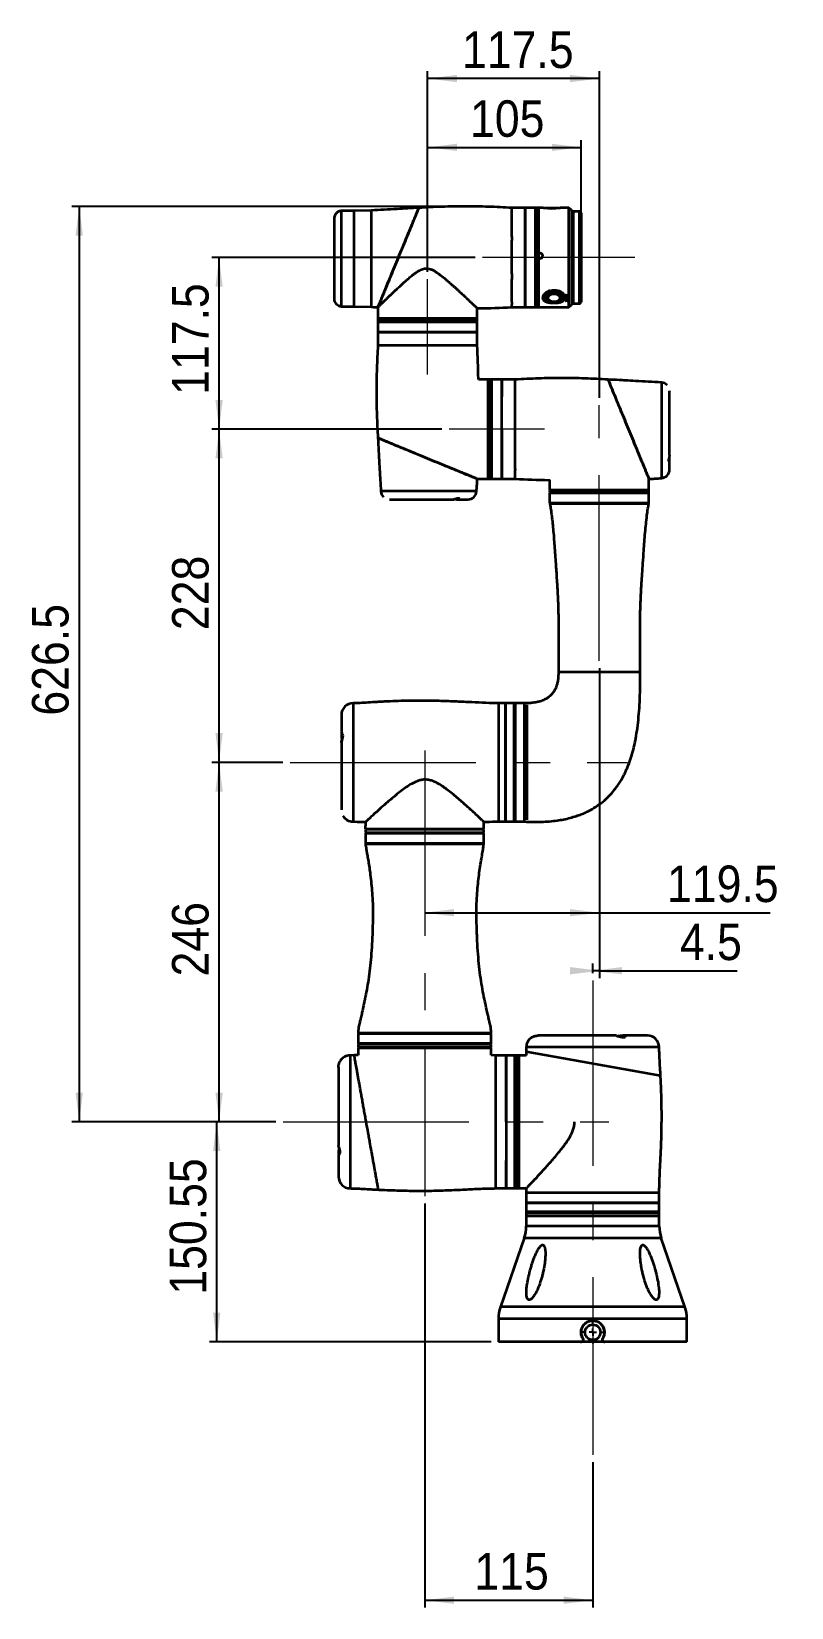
# Paper-space layout 'SW_Model_1' of a CAD drawing. Header units: millimetres. Extents: x 104 to 156, y 72 to 180.
import ezdxf

# ---------------------------------------------------------------- set-up
doc = ezdxf.new("R2010")
doc.units = ezdxf.units.MM
doc.header["$PDSIZE"] = -1
doc.linetypes.add('CENTERX2', pattern=[20.32, 12.7, -2.54, 2.54, -2.54])
doc.layers.add('SLD-0', color=179, linetype='Continuous')
doc.layers.add('标注层', color=7, linetype='Continuous')
doc.styles.add('SLDTEXTSTYLE5', font='GOTHIC.TTF', dxfattribs={"width": 0.79431})
doc.styles.add('SLDTEXTSTYLE6', font='GOTHIC.TTF', dxfattribs={"width": 0.913})
doc.dimstyles.new('SLDDIMSTYLE0', dxfattribs={"dimtxt": 2.5, "dimasz": 3.5, "dimexe": 0, "dimexo": 0.0625, "dimgap": 0.625, "dimtad": 2, "dimdec": 1, "dimlfac": 10, "dimrnd": 1e-09, "dimzin": 12, "dimdsep": 46, "dimtxsty": 'SLDTEXTSTYLE5', "dimblk1": 'NONE', "dimblk2": 'NONE', "dimsah": 1, "dimcen": 0.09, "dimadec": 0, "dimazin": 3, "dimtfac": 1, "dimtofl": 0, "dimtmove": 0, "dimatfit": 3, "dimldrblk": 'NONE', "dimfxl": 0, "dimfrac": 2, "dimtolj": 1, "dimtzin": 12, "dimarcsym": 0})
doc.dimstyles.new('SLDDIMSTYLE1', dxfattribs={"dimtxt": 2.5, "dimasz": 3.5, "dimexe": 0, "dimexo": 0.0625, "dimgap": 0.625, "dimtad": 2, "dimdec": 0, "dimlfac": 10, "dimrnd": 1e-09, "dimzin": 12, "dimdsep": 46, "dimtxsty": 'SLDTEXTSTYLE5', "dimblk1": 'NONE', "dimblk2": 'NONE', "dimsah": 1, "dimcen": 0.09, "dimadec": 0, "dimazin": 3, "dimtfac": 1, "dimtofl": 0, "dimtmove": 0, "dimatfit": 3, "dimldrblk": 'NONE', "dimfxl": 0, "dimfrac": 2, "dimtolj": 1, "dimtzin": 12, "dimarcsym": 0})
doc.dimstyles.new('SLDDIMSTYLE2', dxfattribs={"dimtxt": 2.5, "dimasz": 3.5, "dimexe": 0, "dimexo": 0.0625, "dimgap": 0.625, "dimtad": 2, "dimlfac": 10, "dimrnd": 1e-09, "dimzin": 12, "dimdsep": 46, "dimtxsty": 'SLDTEXTSTYLE5', "dimblk1": 'NONE', "dimblk2": 'NONE', "dimsah": 1, "dimcen": 0.09, "dimadec": 0, "dimazin": 3, "dimtfac": 1, "dimtofl": 0, "dimtmove": 0, "dimatfit": 3, "dimldrblk": 'NONE', "dimfxl": 0, "dimfrac": 2, "dimtolj": 1, "dimtzin": 12, "dimarcsym": 0})

psp = doc.layouts.new('SW_Model_1')

# ---------------------------------------------------------------- blocks, each defined once
blk = doc.blocks.new('SW_CENTERMARKSYMBOL_0')
at = {"layer": '标注层'}
for p, q in [((-5, 0), (-7.75, 0)), ((0, 0), (-2.5, 0)), ((0, 5), (0, 7.75)), ((0, 0), (0, 2.5)), ((0, 0), (0, -2.5)), ((0, 0), (2.5, 0)), ((5, 0), (7.75, 0)), ((0, -5), (0, -7.75))]:
    blk.add_line(p, q, dxfattribs=at)
blk = doc.blocks.new('_D')
at = {"layer": '标注层'}
for p, q in [((133.66, 167.76), (107.25, 167.76)), ((107.75, 167.76), (107.75, 105.11)), ((121.21, 105.11), (107.25, 105.11))]:
    blk.add_line(p, q, dxfattribs=at)
for points in [[(107.75, 167.76), (107.5, 165.76), (108, 165.76)], [(107.75, 105.11), (108, 107.11), (107.5, 107.11)]]:
    blk.add_solid(points, dxfattribs=at)
at = {"layer": '标注层', "insert": (104.52, 132.91), "char_height": 2.5, "attachment_point": 1, "rotation": 90, "style": 'SLDTEXTSTYLE6'}
blk.add_mtext('626.5', dxfattribs=at)
blk = doc.blocks.new('_NONE')
blk = doc.blocks.new('_D_1')
at = {"layer": '标注层'}
for p, q in [((131.39, 99.53), (131.39, 71.87)), ((142.89, 81.83), (142.89, 71.87)), ((131.39, 72.37), (142.89, 72.37))]:
    blk.add_line(p, q, dxfattribs=at)
for points in [[(131.39, 72.37), (133.39, 72.12), (133.39, 72.62)], [(142.89, 72.37), (140.89, 72.62), (140.89, 72.12)]]:
    blk.add_solid(points, dxfattribs=at)
at = {"layer": '标注层', "insert": (134.79, 75.6), "char_height": 2.5, "attachment_point": 1, "style": 'SLDTEXTSTYLE6'}
blk.add_mtext('115', dxfattribs=at)
blk = doc.blocks.new('_D_2')
at = {"layer": '标注层'}
for p, q in [((121.21, 105.11), (116.66, 105.11)), ((117.16, 90.06), (117.16, 105.11)), ((135.94, 90.06), (116.66, 90.06))]:
    blk.add_line(p, q, dxfattribs=at)
for points in [[(117.16, 105.11), (116.91, 103.11), (117.41, 103.11)], [(117.16, 90.06), (117.41, 92.06), (116.91, 92.06)]]:
    blk.add_solid(points, dxfattribs=at)
at = {"layer": '标注层', "insert": (113.94, 93.28), "char_height": 2.5, "attachment_point": 1, "rotation": 90, "style": 'SLDTEXTSTYLE6'}
blk.add_mtext('150.55', dxfattribs=at)
blk = doc.blocks.new('_D_3')
at = {"layer": '标注层'}
for p, q in [((143.34, 136.16), (143.34, 118.92)), ((131.39, 119.42), (143.34, 119.42)), ((143.34, 119.42), (155.02, 119.42))]:
    blk.add_line(p, q, dxfattribs=at)
for points in [[(131.39, 119.42), (133.39, 119.17), (133.39, 119.67)], [(143.34, 119.42), (141.34, 119.67), (141.34, 119.17)]]:
    blk.add_solid(points, dxfattribs=at)
at = {"layer": '标注层', "insert": (147.97, 122.65), "char_height": 2.5, "attachment_point": 1, "style": 'SLDTEXTSTYLE6'}
blk.add_mtext('119.5', dxfattribs=at)
blk = doc.blocks.new('_D_4')
at = {"layer": '标注层'}
for p, q in [((143.34, 136.16), (143.34, 114.95)), ((142.89, 115.29), (142.89, 115.95)), ((143.34, 115.45), (142.89, 115.45)), ((143.34, 115.45), (152.77, 115.45))]:
    blk.add_line(p, q, dxfattribs=at)
for points in [[(143.34, 115.45), (141.34, 115.7), (141.34, 115.2)], [(142.89, 115.45), (144.89, 115.2), (144.89, 115.7)]]:
    blk.add_solid(points, dxfattribs=at)
at = {"layer": '标注层', "insert": (148.85, 118.68), "char_height": 2.5, "attachment_point": 1, "style": 'SLDTEXTSTYLE6'}
blk.add_mtext('4.5', dxfattribs=at)
blk = doc.blocks.new('_D_5')
at = {"layer": '标注层'}
for p, q in [((121.69, 129.71), (116.82, 129.71)), ((117.32, 105.11), (117.32, 129.71)), ((121.21, 105.11), (116.82, 105.11))]:
    blk.add_line(p, q, dxfattribs=at)
for points in [[(117.32, 129.71), (117.07, 127.71), (117.57, 127.71)], [(117.32, 105.11), (117.57, 107.11), (117.07, 107.11)]]:
    blk.add_solid(points, dxfattribs=at)
at = {"layer": '标注层', "insert": (114.1, 115.06), "char_height": 2.5, "attachment_point": 1, "rotation": 90, "style": 'SLDTEXTSTYLE6'}
blk.add_mtext('246', dxfattribs=at)
blk = doc.blocks.new('_D_6')
at = {"layer": '标注层'}
for p, q in [((132.56, 152.51), (116.82, 152.51)), ((117.32, 129.71), (117.32, 152.51)), ((121.69, 129.71), (116.82, 129.71))]:
    blk.add_line(p, q, dxfattribs=at)
for points in [[(117.32, 152.51), (117.07, 150.51), (117.57, 150.51)], [(117.32, 129.71), (117.57, 131.71), (117.07, 131.71)]]:
    blk.add_solid(points, dxfattribs=at)
at = {"layer": '标注层', "insert": (114.1, 138.76), "char_height": 2.5, "attachment_point": 1, "rotation": 90, "style": 'SLDTEXTSTYLE6'}
blk.add_mtext('228', dxfattribs=at)
blk = doc.blocks.new('_D_7')
at = {"layer": '标注层'}
for p, q in [((134.84, 164.26), (116.82, 164.26)), ((117.32, 152.51), (117.32, 164.26)), ((132.56, 152.51), (116.82, 152.51))]:
    blk.add_line(p, q, dxfattribs=at)
for points in [[(117.32, 164.26), (117.07, 162.26), (117.57, 162.26)], [(117.32, 152.51), (117.57, 154.51), (117.07, 154.51)]]:
    blk.add_solid(points, dxfattribs=at)
at = {"layer": '标注层', "insert": (114.1, 154.86), "char_height": 2.5, "attachment_point": 1, "rotation": 90, "style": 'SLDTEXTSTYLE6'}
blk.add_mtext('117.5', dxfattribs=at)
blk = doc.blocks.new('_D_8')
at = {"layer": '标注层'}
for p, q in [((131.59, 163.28), (131.59, 172.3)), ((131.59, 171.8), (142.09, 171.8)), ((142.09, 166.44), (142.09, 172.3))]:
    blk.add_line(p, q, dxfattribs=at)
for points in [[(131.59, 171.8), (133.59, 171.55), (133.59, 172.05)], [(142.09, 171.8), (140.09, 172.05), (140.09, 171.55)]]:
    blk.add_solid(points, dxfattribs=at)
at = {"layer": '标注层', "insert": (134.49, 175.02), "char_height": 2.5, "attachment_point": 1, "style": 'SLDTEXTSTYLE6'}
blk.add_mtext('105', dxfattribs=at)
blk = doc.blocks.new('_D_9')
at = {"layer": '标注层'}
for p, q in [((131.59, 163.28), (131.59, 177.01)), ((143.34, 154.66), (143.34, 177.01)), ((143.34, 176.51), (131.59, 176.51))]:
    blk.add_line(p, q, dxfattribs=at)
for points in [[(131.59, 176.51), (133.59, 176.26), (133.59, 176.76)], [(143.34, 176.51), (141.34, 176.76), (141.34, 176.26)]]:
    blk.add_solid(points, dxfattribs=at)
at = {"layer": '标注层', "insert": (133.94, 179.73), "char_height": 2.5, "attachment_point": 1, "style": 'SLDTEXTSTYLE6'}
blk.add_mtext('117.5', dxfattribs=at)

# ---------------------------------------------------------------- dimensions: what is measured, and where the dimension line sits
at = {"layer": '标注层'}
for base, p1, p2, dimstyle, picture, middle in [((143.3377, 176.5057), (131.5877, 162.784), (143.3377, 154.1571), 'SLDDIMSTYLE0', '_D_9', (137.4627, 176.5057)), ((131.5877, 171.7978), (142.0877, 165.9354), (131.5877, 162.784), 'SLDDIMSTYLE1', '_D_8', (136.8377, 171.7978)), ((131.3877, 119.4237), (143.3377, 136.6629), (131.3877, 130.5335), 'SLDDIMSTYLE0', '_D_3', (151.4916, 119.4237)), ((143.3377, 115.4538), (142.8877, 114.7895), (143.3377, 136.6629), 'SLDDIMSTYLE0', '_D_4', (150.811, 115.4538)), ((131.3877, 72.374), (142.8877, 82.3311), (131.3877, 100.0324), 'SLDDIMSTYLE1', '_D_1', (137.1377, 72.374))]:
    dim = psp.add_linear_dim(base=base, p1=p1, p2=p2, dimstyle=dimstyle, dxfattribs=at)
    dim.commit()
    dim.dimension.update_dxf_attribs({"geometry": picture, "text_midpoint": middle, "dimtype": 160})
for base, p1, p2, dimstyle, picture, middle in [((107.7457, 167.7605), (121.7086, 105.1104), (134.1627, 167.7605), 'SLDDIMSTYLE0', '_D', (107.7457, 136.4354)), ((117.3227, 152.5104), (135.3377, 164.2604), (133.0641, 152.5104), 'SLDDIMSTYLE0', '_D_7', (117.3227, 158.3854)), ((117.3227, 129.7104), (133.0641, 152.5104), (122.1908, 129.7104), 'SLDDIMSTYLE1', '_D_6', (117.3227, 141.1104)), ((117.3227, 105.1104), (122.1908, 129.7104), (121.7086, 105.1104), 'SLDDIMSTYLE1', '_D_5', (117.3227, 117.4104)), ((117.1599, 90.0554), (121.7086, 105.1104), (136.4377, 90.0554), 'SLDDIMSTYLE2', '_D_2', (117.1599, 97.5829))]:
    dim = psp.add_linear_dim(base=base, p1=p1, p2=p2, angle=90, dimstyle=dimstyle, dxfattribs=at)
    dim.commit()
    dim.dimension.update_dxf_attribs({"geometry": picture, "text_midpoint": middle, "dimtype": 160})

# ---------------------------------------------------------------- linework, layer by layer
at = {"layer": 'SLD-0', "color": 179, "linetype": 'Continuous', "lineweight": 35}
for p, q in [((126.5412, 167.4604), (125.6832, 167.4604)), ((125.6832, 167.4604), (125.6832, 160.9104)), ((125.6832, 167.4604), (125.6832, 161.4139)), ((127.7362, 167.4835), (126.5412, 167.4604)), ((126.5412, 167.4604), (126.5412, 160.9104)), ((127.7362, 167.4835), (127.7362, 162.1098)), ((138.2377, 167.6604), (137.3377, 167.6604)), ((138.2377, 167.6604), (138.2377, 160.8604)), ((138.2577, 167.5604), (138.2377, 167.5604)), ((138.9377, 167.6604), (138.2577, 167.6604)), ((138.2577, 167.6604), (138.2577, 160.8604)), ((139.0377, 167.6604), (138.9377, 167.6604)), ((138.9377, 167.6604), (138.9377, 160.8604)), ((139.1877, 167.6604), (139.0377, 167.6604)), ((139.0377, 160.8604), (139.0377, 167.6604)), ((139.5127, 167.6604), (139.1877, 167.6604)), ((139.1877, 164.5538), (139.1877, 167.6604)), ((139.1877, 167.6604), (139.1877, 160.8604)), ((139.5296, 167.6435), (139.5127, 167.6604)), ((139.5127, 167.6449), (139.5127, 167.6604)), ((140.0877, 167.5956), (139.5127, 167.6449)), ((139.6277, 167.6604), (139.6077, 167.6404)), ((140.5677, 167.6404), (139.6077, 167.6404)), ((139.6277, 167.6604), (140.5477, 167.6604)), ((140.6627, 167.6449), (140.0877, 167.5956)), ((140.5677, 167.6404), (140.5477, 167.6604)), ((140.6627, 167.6604), (140.6457, 167.6435)), ((141.2419, 167.6604), (140.6627, 167.6604)), ((140.6627, 167.6604), (140.6627, 167.6449)), ((141.4391, 167.4938), (141.2419, 167.6604)), ((141.2419, 160.8604), (141.2419, 167.6604)), ((141.4391, 167.4938), (141.4391, 161.0271)), ((141.9877, 167.4104), (141.5377, 167.4104)), ((142.0877, 167.3104), (142.0877, 161.2104)), ((125.1848, 166.8381), (125.1848, 161.5327)), ((125.1962, 166.3854), (125.1962, 161.9854)), ((139.2877, 164.5538), (139.1877, 164.5538)), ((139.2877, 164.5522), (139.1877, 164.5522)), ((139.1877, 160.8604), (139.1877, 164.204)), ((139.1877, 164.204), (139.2877, 164.204)), ((139.2877, 164.5538), (139.2877, 164.5522)), ((139.704, 161.7093), (139.7566, 161.7878)), ((139.7566, 161.7878), (139.842, 161.8557)), ((139.842, 161.8557), (139.9544, 161.9082)), ((139.8666, 161.7808), (139.9534, 161.8361)), ((139.9534, 161.8361), (140.0632, 161.8749)), ((139.9544, 161.9082), (140.0861, 161.9419)), ((140.0632, 161.8749), (140.1871, 161.8939)), ((140.0861, 161.9419), (140.2281, 161.9543)), ((140.1871, 161.8939), (140.3151, 161.8917)), ((140.2281, 161.9543), (140.3707, 161.9448)), ((140.3151, 161.8917), (140.4369, 161.8683)), ((140.3707, 161.9448), (140.5043, 161.9139)), ((140.4369, 161.8683), (140.5425, 161.8257)), ((140.5043, 161.9139), (140.6197, 161.8637)), ((140.5425, 161.8257), (140.6234, 161.7673)), ((140.6197, 161.8637), (140.7091, 161.7976)), ((140.7091, 161.7976), (140.7664, 161.7202)), ((125.6832, 161.4139), (125.6832, 160.9104)), ((125.6832, 160.9104), (126.5412, 160.9104)), ((126.5412, 160.9104), (127.7536, 160.887)), ((128.1877, 160.8604), (128.1877, 160.1104)), ((134.9877, 160.1104), (134.9877, 160.7844)), ((137.3377, 160.8604), (138.2377, 160.8604)), ((138.2377, 160.9604), (138.2577, 160.9604)), ((138.2577, 160.8604), (138.9377, 160.8604)), ((138.9377, 160.8604), (139.0377, 160.8604)), ((139.0377, 160.8604), (139.1877, 160.8604)), ((139.1877, 160.8604), (141.2419, 160.8604)), ((139.5459, 161.6585), (139.554, 161.64)), ((139.5725, 161.6001), (139.5501, 161.651)), ((139.6377, 161.5163), (139.5725, 161.6001)), ((139.7329, 161.4431), (139.6377, 161.5163)), ((139.6878, 161.6255), (139.704, 161.7093)), ((139.709, 161.542), (139.6878, 161.6255)), ((139.7662, 161.4646), (139.709, 161.542)), ((139.8533, 161.3843), (139.7329, 161.4431)), ((139.8236, 161.4183), (139.7662, 161.4646)), ((139.7877, 161.6311), (139.7879, 161.6391)), ((139.7877, 161.6311), (139.7877, 161.5219)), ((139.8023, 161.4551), (139.7877, 161.5219)), ((139.7879, 161.6391), (139.8099, 161.7133)), ((139.8519, 161.3857), (139.8023, 161.4551)), ((139.8347, 161.5939), (139.8084, 161.5202)), ((139.8084, 161.5202), (139.8105, 161.4769)), ((139.8099, 161.7133), (139.8666, 161.7808)), ((139.8969, 161.6598), (139.8347, 161.5939)), ((139.9329, 161.3273), (139.8519, 161.3857)), ((139.8691, 161.3755), (139.9507, 161.3175)), ((139.9893, 161.712), (139.8969, 161.6598)), ((139.9355, 161.3259), (139.9329, 161.3273)), ((139.9507, 161.3175), (140.0579, 161.2761)), ((140.1038, 161.7459), (139.9893, 161.712)), ((140.0579, 161.2761), (140.181, 161.2552)), ((140.2302, 161.7584), (140.1038, 161.7459)), ((140.181, 161.2552), (140.3092, 161.2565)), ((140.3572, 161.7485), (140.2302, 161.7584)), ((140.3092, 161.2565), (140.431, 161.28)), ((140.4737, 161.717), (140.3572, 161.7485)), ((140.431, 161.28), (140.5356, 161.3235)), ((140.5691, 161.6667), (140.4737, 161.717)), ((140.5356, 161.3235), (140.6138, 161.3832)), ((140.6351, 161.6022), (140.5691, 161.6667)), ((140.6138, 161.3832), (140.6585, 161.4538)), ((140.6234, 161.7673), (140.6731, 161.698)), ((140.6658, 161.529), (140.6351, 161.6022)), ((140.7187, 161.4744), (140.6518, 161.4183)), ((140.6585, 161.4538), (140.6635, 161.4707)), ((140.6665, 161.487), (140.6658, 161.529)), ((140.6731, 161.698), (140.6877, 161.6311)), ((140.6877, 161.5219), (140.6877, 161.6311)), ((140.7713, 161.5529), (140.7187, 161.4744)), ((140.7664, 161.7202), (140.7876, 161.6368)), ((140.7876, 161.6368), (140.7713, 161.5529)), ((140.9214, 161.64), (140.929, 161.6574)), ((141.0291, 161.4039), (141.0291, 161.4203)), ((141.0319, 161.7089), (141.0752, 161.7143)), ((141.0319, 161.6925), (141.0319, 161.7089)), ((141.0319, 161.6925), (141.0752, 161.6979)), ((141.0319, 161.629), (141.0319, 161.6925)), ((141.0752, 161.623), (141.0319, 161.629)), ((141.0319, 161.6166), (141.0319, 161.629)), ((141.0319, 161.5895), (141.0319, 161.6166)), ((141.0319, 161.6166), (141.0402, 161.6166)), ((141.0319, 161.5717), (141.1322, 161.6007)), ((141.0319, 161.5553), (141.1843, 161.5994)), ((141.0402, 161.5895), (141.0319, 161.5895)), ((141.0319, 161.5553), (141.0319, 161.5717)), ((141.0319, 161.5338), (141.0319, 161.5553)), ((141.0402, 161.5338), (141.0319, 161.5338)), ((141.0319, 161.5178), (141.0319, 161.5338)), ((141.0319, 161.4621), (141.0319, 161.5178)), ((141.0319, 161.5178), (141.0402, 161.5178)), ((141.0402, 161.4621), (141.0319, 161.4621)), ((141.0319, 161.3187), (141.0319, 161.335)), ((141.0319, 161.2788), (141.0319, 161.3187)), ((141.0402, 161.2788), (141.0319, 161.2788)), ((141.0402, 161.6166), (141.0402, 161.6279)), ((141.0402, 161.6166), (141.0402, 161.6114)), ((141.0402, 161.5948), (141.0402, 161.5895)), ((141.0402, 161.5382), (141.0402, 161.5338)), ((141.0402, 161.5178), (141.0402, 161.5338)), ((141.0402, 161.5178), (141.0402, 161.5018)), ((141.0402, 161.4781), (141.0402, 161.4621)), ((141.0402, 161.3055), (141.0402, 161.3147)), ((141.0402, 161.2827), (141.0402, 161.2788)), ((141.0492, 161.2996), (141.0492, 161.3159)), ((141.1291, 161.3159), (141.0492, 161.3159)), ((141.1291, 161.2996), (141.0492, 161.2996)), ((141.1843, 161.6007), (141.0494, 161.6007)), ((141.2143, 161.5449), (141.0494, 161.5449)), ((141.0494, 161.4955), (141.0494, 161.5119)), ((141.0494, 161.5119), (141.2143, 161.5119)), ((141.0494, 161.4955), (141.2143, 161.4955)), ((141.2143, 161.4844), (141.0494, 161.4844)), ((141.2143, 161.2884), (141.0494, 161.2884)), ((141.0495, 161.6055), (141.0495, 161.6218)), ((141.0495, 161.6218), (141.2319, 161.6218)), ((141.0495, 161.6055), (141.2319, 161.6055)), ((141.2142, 161.6549), (141.0518, 161.6549)), ((141.053, 161.666), (141.053, 161.6824)), ((141.053, 161.6824), (141.2142, 161.6824)), ((141.053, 161.666), (141.2142, 161.666)), ((141.2319, 161.6011), (141.0586, 161.551)), ((141.0586, 161.551), (141.0586, 161.5497)), ((141.0586, 161.5497), (141.2143, 161.5497)), ((141.0752, 161.6979), (141.0752, 161.7143)), ((141.0752, 161.7143), (141.0763, 161.7109)), ((141.0752, 161.6979), (141.0763, 161.6946)), ((141.0763, 161.627), (141.0752, 161.623)), ((141.0763, 161.6946), (141.0763, 161.7109)), ((141.0763, 161.627), (141.0763, 161.6434)), ((141.0829, 161.3537), (141.0829, 161.3701)), ((141.1108, 161.5661), (141.2143, 161.5661)), ((141.1291, 161.316), (141.1291, 161.2996)), ((141.1307, 161.3792), (141.1307, 161.3956)), ((141.1313, 161.4414), (141.1313, 161.4577)), ((141.1374, 161.3205), (141.1374, 161.3369)), ((141.1374, 161.3205), (141.1374, 161.2996)), ((141.1374, 161.3159), (141.2142, 161.3159)), ((141.1374, 161.2996), (141.2142, 161.2996)), ((141.1843, 161.5994), (141.1843, 161.6007)), ((141.2142, 161.666), (141.2142, 161.6824)), ((141.2142, 161.2996), (141.2142, 161.3159)), ((141.2143, 161.5497), (141.2143, 161.5661)), ((141.2143, 161.4955), (141.2143, 161.5119)), ((141.2235, 161.6788), (141.2235, 161.6951)), ((141.2235, 161.6951), (141.2319, 161.6951)), ((141.2235, 161.6724), (141.2235, 161.6788)), ((141.2235, 161.6788), (141.2319, 161.6788)), ((141.2235, 161.6421), (141.2235, 161.6485)), ((141.2319, 161.6421), (141.2235, 161.6421)), ((141.2235, 161.5609), (141.2235, 161.5772)), ((141.2235, 161.5772), (141.2319, 161.5772)), ((141.2235, 161.5556), (141.2235, 161.5609)), ((141.2235, 161.5609), (141.2319, 161.5609)), ((141.2235, 161.5338), (141.2235, 161.539)), ((141.2319, 161.5338), (141.2235, 161.5338)), ((141.2235, 161.5178), (141.2235, 161.5338)), ((141.2235, 161.5018), (141.2235, 161.5178)), ((141.2235, 161.5178), (141.2319, 161.5178)), ((141.2235, 161.4621), (141.2235, 161.4781)), ((141.2319, 161.4621), (141.2235, 161.4621)), ((141.2235, 161.3091), (141.2235, 161.3255)), ((141.2235, 161.3255), (141.2319, 161.3255)), ((141.2235, 161.3049), (141.2235, 161.3091)), ((141.2235, 161.3091), (141.2319, 161.3091)), ((141.2235, 161.2788), (141.2235, 161.283)), ((141.2319, 161.2788), (141.2235, 161.2788)), ((141.2319, 161.6788), (141.2319, 161.6951)), ((141.2319, 161.6788), (141.2319, 161.6421)), ((141.2319, 161.6055), (141.2319, 161.6218)), ((141.2319, 161.6055), (141.2319, 161.6011)), ((141.2319, 161.5609), (141.2319, 161.5772)), ((141.2319, 161.5609), (141.2319, 161.5338)), ((141.2319, 161.5178), (141.2319, 161.5338)), ((141.2319, 161.5178), (141.2319, 161.4621)), ((141.2319, 161.3091), (141.2319, 161.3255)), ((141.2319, 161.3091), (141.2319, 161.2788)), ((141.2346, 161.4039), (141.2346, 161.4203)), ((141.2419, 160.8604), (141.4391, 161.0271)), ((141.5377, 161.1104), (141.9877, 161.1104)), ((128.1877, 160.1104), (128.1877, 159.9604)), ((128.1877, 160.1104), (134.9877, 160.1104)), ((128.1877, 160.1104), (134.7132, 160.1104)), ((128.1877, 159.9604), (128.1877, 159.8604)), ((128.1877, 159.9604), (134.9877, 159.9604)), ((128.1877, 159.8604), (128.1877, 159.1804)), ((128.1877, 159.8604), (134.9877, 159.8604)), ((134.7132, 160.1104), (134.9877, 160.1104)), ((134.9877, 159.9604), (134.9877, 160.1104)), ((134.9877, 159.8604), (134.9877, 159.9604)), ((134.9877, 159.1804), (134.9877, 159.8604)), ((128.1877, 159.1804), (134.9877, 159.1804)), ((128.1877, 159.1604), (128.1877, 158.2604)), ((128.1877, 159.1604), (134.9877, 159.1604)), ((128.2877, 159.1804), (128.2877, 159.1604)), ((134.8877, 159.1604), (134.8877, 159.1804)), ((134.9877, 158.2604), (134.9877, 159.1604)), ((135.7377, 155.9104), (135.0636, 155.9104)), ((135.8877, 155.9104), (135.7377, 155.9104)), ((135.7377, 149.1104), (135.7377, 155.9104)), ((135.9877, 155.9104), (135.8877, 155.9104)), ((135.8877, 154.9146), (135.8877, 155.9104)), ((135.8877, 155.9104), (135.8877, 149.1104)), ((136.6677, 155.9104), (135.9877, 155.9104)), ((135.9877, 154.9146), (135.9877, 155.9104)), ((136.6677, 154.9146), (136.6677, 155.9104)), ((136.6877, 155.8104), (136.6677, 155.8104)), ((137.5877, 155.9104), (136.6877, 155.9104)), ((136.6877, 154.7604), (136.6877, 155.9104)), ((135.8877, 149.1104), (135.8877, 154.9146)), ((135.9877, 149.1104), (135.9877, 154.9146)), ((136.6677, 149.1104), (136.6677, 154.9146)), ((148.143, 155.1333), (148.1434, 155.1067)), ((148.1435, 155.1094), (148.1435, 155.1113)), ((148.1435, 150.7256), (148.1435, 155.1094)), ((136.6877, 149.1104), (136.6877, 152.5104)), ((148.1435, 149.7588), (148.1435, 150.4434)), ((134.9877, 149.1104), (135.7377, 149.1104)), ((135.7377, 149.1104), (135.8877, 149.1104)), ((135.8877, 149.1104), (135.9877, 149.1104)), ((135.9877, 149.1104), (136.6677, 149.1104)), ((136.6677, 149.2104), (136.6877, 149.2104)), ((136.6877, 149.1104), (137.5877, 149.1104)), ((139.9377, 149.0423), (139.9377, 148.3604)), ((146.7377, 148.3604), (146.7377, 149.1104)), ((134.9377, 148.2604), (128.3877, 148.2604)), ((139.9377, 148.3604), (143.3377, 148.3604)), ((139.9377, 148.3104), (139.9377, 148.2104)), ((139.9377, 148.1604), (139.9377, 147.4804)), ((139.9377, 148.1604), (146.717, 148.1604)), ((143.3377, 148.3604), (146.7377, 148.3604)), ((146.717, 148.1604), (146.7377, 148.1604)), ((146.7377, 148.2104), (146.7377, 148.3104)), ((146.7377, 147.4804), (146.7377, 148.1604)), ((128.9866, 147.7046), (133.3725, 147.7046)), ((133.6511, 147.7046), (134.3393, 147.7046)), ((139.9377, 147.4804), (146.717, 147.4804)), ((140.0006, 147.4604), (143.3377, 147.4604)), ((143.3377, 147.4604), (146.6747, 147.4604)), ((146.717, 147.4804), (146.7377, 147.4804)), ((136.8877, 133.7604), (136.4377, 133.7604)), ((136.8877, 133.7604), (136.8877, 125.6604)), ((137.4877, 133.7604), (136.9177, 133.7604)), ((136.9177, 133.7604), (136.9177, 126.8466)), ((137.5877, 133.7604), (137.4877, 133.7604)), ((137.4877, 133.7604), (137.4877, 126.8466)), ((138.1877, 133.7604), (137.5877, 133.7604)), ((137.5877, 125.6604), (137.5877, 133.7604)), ((137.5877, 133.7604), (137.5877, 126.8466)), ((138.1877, 133.7604), (138.1877, 125.6604)), ((138.1877, 133.7604), (138.1877, 132.5742)), ((125.6877, 132.9604), (125.6877, 131.5722)), ((136.9177, 133.6104), (136.8877, 133.6104)), ((138.3877, 133.6504), (138.3877, 125.7767)), ((125.6956, 131.653), (125.6877, 131.5868)), ((125.6877, 131.5868), (125.6917, 131.5035)), ((125.7181, 131.6908), (125.6956, 131.653)), ((125.7488, 131.6908), (125.7181, 131.6908)), ((125.7765, 131.6594), (125.7488, 131.6908)), ((125.7948, 131.6057), (125.7765, 131.6594)), ((125.8006, 131.5296), (125.7948, 131.6057)), ((138.1877, 132.5742), (138.1877, 125.6604)), ((125.6877, 131.0853), (125.6877, 126.4727)), ((125.6884, 131.078), (125.6911, 131.0991)), ((125.6911, 131.0991), (125.7059, 131.1496)), ((125.6917, 131.5035), (125.7023, 131.407)), ((125.7023, 131.407), (125.7128, 131.3034)), ((125.7059, 131.1496), (125.7305, 131.2231)), ((125.7154, 131.209), (125.7079, 131.132)), ((125.7128, 131.3034), (125.7154, 131.209)), ((125.7305, 131.2231), (125.7611, 131.3186)), ((125.7611, 131.3186), (125.7887, 131.4283)), ((125.7887, 131.4283), (125.8006, 131.5296)), ((136.9177, 126.8466), (136.9177, 125.6604)), ((137.4877, 126.8466), (137.4877, 125.6604)), ((137.5877, 126.8466), (137.5877, 125.6604)), ((126.4877, 125.6604), (126.7788, 125.652)), ((127.3377, 125.6348), (127.3377, 125.5332)), ((127.3415, 125.1604), (127.3415, 125.3604)), ((127.3415, 125.1604), (135.4377, 125.1604)), ((135.4377, 125.1604), (135.4377, 125.6401)), ((136.4377, 125.6604), (136.8877, 125.6604)), ((136.8877, 125.8104), (136.9177, 125.8104)), ((136.9177, 125.6604), (137.4877, 125.6604)), ((137.4877, 125.6604), (137.5877, 125.6604)), ((137.5877, 125.6604), (138.1877, 125.6604)), ((127.3377, 125.1104), (127.3377, 124.9104)), ((127.3377, 124.8604), (127.3377, 124.1804)), ((127.3377, 124.8604), (135.4312, 124.8604)), ((127.3377, 124.1804), (135.4312, 124.1804)), ((127.3908, 124.1604), (131.3877, 124.1604)), ((131.3877, 124.1604), (135.3846, 124.1604)), ((135.4312, 124.8604), (135.4377, 124.8604)), ((135.4312, 124.1804), (135.4377, 124.1804)), ((135.4377, 124.9104), (135.4377, 125.1104)), ((135.4377, 124.1804), (135.4377, 124.8604)), ((126.8377, 111.1404), (126.8377, 110.4604)), ((135.9377, 111.1404), (126.8377, 111.1404)), ((135.8873, 111.1604), (126.8881, 111.1604)), ((135.9377, 110.4604), (135.9377, 111.1404)), ((135.9377, 110.4604), (126.8377, 110.4604)), ((126.8377, 110.4104), (126.8377, 110.2104)), ((126.8377, 110.1604), (126.8377, 109.6734)), ((131.3877, 110.1604), (126.8377, 110.1604)), ((135.9377, 110.1604), (131.3877, 110.1604)), ((135.9377, 110.2104), (135.9377, 110.4104)), ((135.9377, 109.6618), (135.9377, 110.1604)), ((138.3377, 110.2104), (138.3311, 109.9281)), ((144.5136, 111.0104), (139.1485, 111.0104)), ((144.5085, 111.0091), (144.5101, 111.0102)), ((144.5101, 111.0102), (144.547, 111.0017)), ((144.547, 111.0017), (144.6085, 110.9822)), ((144.6847, 110.9828), (144.5955, 110.9852)), ((144.6085, 110.9822), (144.6924, 110.9541)), ((144.7864, 110.9903), (144.6847, 110.9828)), ((144.6924, 110.9541), (144.7962, 110.9232)), ((144.8877, 111.0019), (144.7864, 110.9903)), ((144.7962, 110.9232), (144.9054, 110.9015)), ((144.9774, 111.0097), (144.8877, 111.0019)), ((144.9054, 110.9015), (144.9955, 110.8984)), ((145.0523, 111.008), (144.9774, 111.0097)), ((144.9955, 110.8984), (145.0604, 110.9106)), ((146.6377, 111.0104), (145.004, 111.0104)), ((145.105, 110.9925), (145.0523, 111.008)), ((145.0604, 110.9106), (145.1043, 110.9338)), ((145.1043, 110.9338), (145.1226, 110.9642)), ((145.1226, 110.9642), (145.105, 110.9925)), ((126.5699, 109.6678), (126.2877, 109.6604)), ((136.2377, 109.6604), (135.9363, 109.6683)), ((136.9377, 109.6604), (136.2377, 109.6604)), ((136.9377, 109.6604), (136.9377, 105.1104)), ((136.9577, 109.5104), (136.9377, 109.5104)), ((137.5377, 109.6604), (136.9577, 109.6604)), ((136.9577, 109.6604), (136.9577, 100.5604)), ((137.6377, 109.6604), (137.5377, 109.6604)), ((137.5377, 109.6604), (137.5377, 100.5604)), ((137.8377, 109.6604), (137.6377, 109.6604)), ((137.6377, 109.6604), (137.6377, 100.5604)), ((138.3247, 109.6604), (137.8377, 109.6604)), ((137.8377, 109.6604), (137.8377, 105.1104)), ((137.8377, 109.6604), (137.8377, 100.5604)), ((138.3393, 109.9291), (147.5278, 108.2752)), ((125.4877, 108.8499), (125.4877, 103.4832)), ((137.8377, 105.1104), (137.8377, 100.5604)), ((125.4877, 102.9962), (125.4877, 101.3604)), ((125.4975, 103.1219), (125.4886, 103.0243)), ((125.4886, 103.0243), (125.49, 102.9465)), ((125.49, 102.9465), (125.5033, 102.8971)), ((125.5089, 103.2228), (125.4975, 103.1219)), ((125.5033, 102.8971), (125.5268, 102.8761)), ((125.5154, 103.319), (125.5089, 103.2228)), ((125.5129, 103.3992), (125.5154, 103.319)), ((125.5211, 103.3742), (125.5146, 103.3937)), ((125.5521, 103.2804), (125.5211, 103.3742)), ((125.5268, 102.8761), (125.5571, 102.8863)), ((125.579, 103.1857), (125.5521, 103.2804)), ((125.5571, 102.8863), (125.5859, 102.9331)), ((125.5962, 103.0964), (125.579, 103.1857)), ((125.5859, 102.9331), (125.6002, 103.0099)), ((125.6002, 103.0099), (125.5962, 103.0964)), ((136.9377, 102.4604), (136.9377, 100.5604)), ((136.2377, 100.5604), (136.9377, 100.5604)), ((136.9377, 100.7104), (136.9577, 100.7104)), ((136.9577, 100.5604), (137.5377, 100.5604)), ((137.5377, 100.5604), (137.6377, 100.5604)), ((137.6377, 100.5604), (137.8377, 100.5604)), ((137.8377, 100.5604), (138.3363, 100.5604)), ((138.3299, 100.5618), (138.3377, 100.2604)), ((138.3377, 100.2604), (138.3377, 99.5604)), ((147.4377, 99.5604), (138.3377, 99.5604)), ((138.3377, 99.5404), (138.3377, 98.9604)), ((147.4377, 99.5404), (138.3377, 99.5404)), ((138.4877, 99.5604), (138.4877, 99.5404)), ((147.2877, 99.5404), (147.2877, 99.5604)), ((147.4377, 99.5604), (147.4377, 100.2604)), ((147.4377, 98.9604), (147.4377, 99.5404)), ((138.3377, 98.9604), (138.3377, 98.8604)), ((147.4377, 98.9604), (138.3377, 98.9604)), ((138.3377, 98.8604), (138.3377, 98.6604)), ((147.4377, 98.8604), (138.3377, 98.8604)), ((138.3377, 98.6604), (138.3377, 97.9751)), ((147.4377, 98.6604), (138.3377, 98.6604)), ((142.8877, 98.6604), (138.3377, 98.6604)), ((147.4377, 98.6604), (142.8877, 98.6604)), ((147.4377, 98.8604), (147.4377, 98.9604)), ((147.4377, 98.6604), (147.4377, 98.8604)), ((147.4377, 97.9751), (147.4377, 98.6604)), ((138.2006, 97.1588), (136.5747, 92.4521)), ((149.2006, 92.4521), (147.5747, 97.1588)), ((136.4377, 91.6358), (136.4377, 90.0554)), ((149.3377, 90.0554), (149.3377, 91.6358)), ((142.0579, 90.0554), (136.4377, 90.0554)), ((143.7174, 90.0554), (142.0579, 90.0554)), ((149.3377, 90.0554), (143.7174, 90.0554))]:
    psp.add_line(p, q, dxfattribs=at)
at = {"layer": 'SLD-0', "color": 8, "linetype": 'Continuous', "lineweight": 35}
for p, q in [((141.5377, 167.4104), (141.5377, 161.1104)), ((141.9877, 161.1104), (141.9877, 167.4104)), ((140.0632, 161.7657), (140.1871, 161.7847)), ((140.1871, 161.7847), (140.3151, 161.7825)), ((140.3151, 161.7825), (140.4369, 161.7591)), ((139.7877, 161.5219), (139.7879, 161.5299)), ((139.7879, 161.5299), (139.8099, 161.604)), ((139.8099, 161.604), (139.8666, 161.6715)), ((139.8105, 161.4769), (139.8202, 161.4452)), ((139.8202, 161.4452), (139.8691, 161.3755)), ((139.8666, 161.6715), (139.9534, 161.7269)), ((139.9534, 161.7269), (140.0632, 161.7657)), ((140.4369, 161.7591), (140.5425, 161.7165)), ((140.5425, 161.7165), (140.6234, 161.6581)), ((140.6234, 161.6581), (140.6731, 161.5887)), ((140.6635, 161.4707), (140.6665, 161.487)), ((140.6731, 161.5887), (140.6877, 161.5219)), ((143.3377, 148.3104), (139.9377, 148.3104)), ((139.9377, 148.2104), (143.3377, 148.2104)), ((146.7377, 148.3104), (143.3377, 148.3104)), ((143.3377, 148.2104), (146.7377, 148.2104)), ((146.7236, 147.3996), (139.9518, 147.3996)), ((126.4877, 133.7604), (126.4877, 125.6604)), ((136.4377, 133.7604), (136.4377, 125.6604)), ((135.4377, 125.1104), (127.3377, 125.1104)), ((127.3377, 124.9104), (135.4377, 124.9104)), ((135.4343, 124.1057), (127.341, 124.1057)), ((126.8381, 111.2113), (135.9372, 111.2113)), ((131.3877, 110.4104), (126.8377, 110.4104)), ((126.8377, 110.2104), (131.3877, 110.2104)), ((135.9377, 110.4104), (131.3877, 110.4104)), ((131.3877, 110.2104), (135.9377, 110.2104)), ((147.4377, 110.2104), (138.3377, 110.2104)), ((126.2877, 109.6604), (126.2877, 100.5604)), ((136.2377, 109.6604), (136.2377, 100.5604)), ((147.4377, 100.2604), (138.3377, 100.2604)), ((142.8877, 97.1588), (138.2006, 97.1588)), ((142.8877, 97.9751), (138.3377, 97.9751)), ((147.4377, 97.9751), (142.8877, 97.9751)), ((147.5747, 97.1588), (142.8877, 97.1588)), ((142.8877, 92.4521), (136.5747, 92.4521)), ((149.2006, 92.4521), (142.8877, 92.4521)), ((142.8877, 91.6358), (136.4377, 91.6358)), ((149.3377, 91.6358), (142.8877, 91.6358))]:
    psp.add_line(p, q, dxfattribs=at)
at = {"layer": 'SLD-0', "color": 179, "linetype": 'Continuous', "lineweight": 35}
psp.add_circle((142.8877, 90.7054), 0.525, dxfattribs=at)
for centre, radius, start, end in [((141.5377, 167.5104), 0.1, 189.594068, 270), ((141.9877, 167.3104), 0.1, 0, 90), ((139.2877, 164.3773), 0.1749, 0.017462, 90.017452), ((140.4581, 161.5413), 0.2304, 290.78527, 355.168697), ((140.4856, 161.8413), 0.4779, 285.183701, 337.92032), ((141.5377, 161.0104), 0.1, 90, 170.405932), ((141.9877, 161.2104), 0.1, 270, 0), ((147.5435, 155.1121), 0.6, 43.330692, 85.775528), ((147.5435, 149.7588), 0.6, 274.224472, 0), ((128.986, 148.3046), 0.6, 184.224472, 226.702726), ((134.3393, 148.3046), 0.6, 270, 355.775528), ((139.9877, 148.3104), 0.05, 90, 180), ((139.9877, 148.2104), 0.05, 180, 270), ((146.6877, 148.3104), 0.05, 0, 90), ((146.6877, 148.2104), 0.05, 270, 0), ((140.0006, 147.4104), 0.05, 90, 192.550196), ((140.8877, 147.6604), 0.2, 270, 295.841933), ((145.7877, 147.6604), 0.2, 244.158067, 270), ((146.6747, 147.4104), 0.05, 347.449804, 90), ((126.4877, 132.9604), 0.8, 90, 180), ((126.4877, 126.4604), 0.8, 210.560701, 270), ((127.3877, 125.1104), 0.05, 90, 180), ((135.3877, 125.1104), 0.05, 0, 90), ((127.3877, 124.9104), 0.05, 180, 270), ((127.3908, 124.1104), 0.05, 90, 185.435561), ((128.5377, 124.2604), 0.1, 270, 306.869898), ((134.2377, 124.2604), 0.1, 233.130102, 270), ((135.3846, 124.1104), 0.05, 354.564439, 90), ((135.3877, 124.9104), 0.05, 270, 0), ((126.8881, 111.2104), 0.05, 179.027226, 270), ((128.1377, 111.0604), 0.1, 53.130102, 90), ((134.6377, 111.0604), 0.1, 90, 126.869898), ((135.8873, 111.2104), 0.05, 270, 0.972774), ((126.8877, 110.4104), 0.05, 90, 180), ((126.8877, 110.2104), 0.05, 180, 270), ((135.8877, 110.4104), 0.05, 0, 90), ((135.8877, 110.2104), 0.05, 270, 0), ((139.1377, 110.2104), 0.8, 120.670551, 180), ((146.6377, 110.2104), 0.8, 0, 90), ((126.2877, 108.8604), 0.8, 90, 149.306969), ((126.2877, 101.3604), 0.8, 180, 270), ((135.8377, 97.9751), 2.5, 340.942295, 0), ((149.9377, 97.9751), 2.5, 180, 199.057705), ((138.9377, 91.6358), 2.5, 160.942295, 180), ((146.8377, 91.6358), 2.5, 0, 19.057705), ((142.8877, 90.7054), 0.8, 325.224736, 214.775264), ((142.0579, 90.2854), 0.23, 270, 314.121095), ((142.1484, 90.1921), 0.1, 314.121095, 34.775264), ((143.6269, 90.1921), 0.1, 145.224736, 225.878905), ((143.7174, 90.2854), 0.23, 225.878905, 270)]:
    psp.add_arc(centre, radius, start, end, dxfattribs=at)
for points, knots in [([(125.6832, 167.4604), (125.6031, 167.4396), (125.4518, 167.4003), (125.3032, 167.2653), (125.2259, 167.1303), (125.1892, 166.9949), (125.1864, 166.8946), (125.1848, 166.8381)], [0, 0, 0, 0, 0.27924864, 0.52712438, 0.65832765, 0.80742956, 1, 1, 1, 1]), ([(130.9877, 167.6604), (130.4903, 167.6346), (129.4064, 167.5782), (128.3227, 167.5167), (127.7362, 167.4834)], [0, 0, 0, 0, 0.45881612, 1, 1, 1, 1]), ([(128.1877, 160.8604), (128.1877, 160.8604), (128.1925, 160.8722), (128.2144, 160.9253), (128.2503, 161.0125), (128.2998, 161.1328), (128.3621, 161.284), (128.4361, 161.4638), (128.5211, 161.6701), (128.6471, 161.9762), (128.8265, 162.4118), (129.0665, 162.9947), (129.323, 163.6178), (129.5877, 164.2604), (129.8523, 164.903), (130.0805, 165.4573), (130.2694, 165.9161), (130.4214, 166.2852), (130.5493, 166.5957), (130.6543, 166.8507), (130.7392, 167.057), (130.8133, 167.2368), (130.8755, 167.388), (130.9251, 167.5084), (130.9608, 167.5951), (130.9834, 167.6501), (130.9863, 167.657), (130.9877, 167.6604)], [0, 0, 0, 0, 0.00000172, 0.03123386, 0.06252154, 0.09369931, 0.12504377, 0.15619108, 0.18756577, 0.21870359, 0.25009321, 0.31254607, 0.37501514, 0.43747635, 0.49995038, 0.56242441, 0.62488561, 0.66662357, 0.70835727, 0.74990928, 0.78129395, 0.81243672, 0.84380646, 0.87495872, 0.90629822, 0.93748095, 1, 1, 1, 1]), ([(130.9877, 167.6604), (130.9863, 167.657), (130.9835, 167.6502), (130.9608, 167.5951), (130.9251, 167.5084), (130.8755, 167.388), (130.8133, 167.2368), (130.7392, 167.057), (130.6543, 166.8507), (130.5282, 166.5446), (130.3489, 166.1091), (130.1089, 165.5261), (129.8523, 164.9031), (129.5877, 164.2604), (129.3231, 163.6178), (129.0948, 163.0635), (128.9059, 162.6048), (128.754, 162.2357), (128.6261, 161.9251), (128.5211, 161.6701), (128.4361, 161.4638), (128.3621, 161.284), (128.2998, 161.1328), (128.2503, 161.0124), (128.2146, 160.9257), (128.1919, 160.8706), (128.1891, 160.8638), (128.1877, 160.8604)], [0, 0, 0, 0, 0.031233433, 0.062519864, 0.093697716, 0.125042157, 0.156189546, 0.187564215, 0.218702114, 0.250091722, 0.31254464, 0.375013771, 0.437475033, 0.499949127, 0.562423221, 0.624884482, 0.666622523, 0.708356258, 0.749908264, 0.781293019, 0.812435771, 0.843805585, 0.874957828, 0.90629741, 0.937480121, 0.968762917, 1, 1, 1, 1]), ([(137.3377, 167.6604), (136.8088, 167.689), (135.7512, 167.7461), (134.1627, 167.7676), (132.5741, 167.7461), (131.5166, 167.689), (130.9877, 167.6604)], [0, 0, 0, 0, 0.25006519, 0.5, 0.74993481, 1, 1, 1, 1]), ([(137.3377, 167.2049), (137.3368, 167.1663), (137.335, 167.0892), (137.3344, 166.9584), (137.3366, 166.8181), (137.3373, 166.7157), (137.3377, 166.6643)], [0, 0, 0, 0, 0.25194678, 0.50271277, 0.7504455, 1, 1, 1, 1]), ([(137.3377, 167.6604), (137.3373, 167.659), (137.3365, 167.6562), (137.3347, 167.6333), (137.335, 167.5981), (137.3368, 167.563), (137.3377, 167.5453)], [0, 0, 0, 0, 0.25024333, 0.50549, 0.75012579, 1, 1, 1, 1]), ([(137.3377, 167.5453), (137.3383, 167.528), (137.3396, 167.4957), (137.3404, 167.4352), (137.3404, 167.3697), (137.3396, 167.2931), (137.3383, 167.2356), (137.3377, 167.2049)], [0, 0, 0, 0, 0.21219515, 0.39738658, 0.60242532, 0.78779121, 1, 1, 1, 1]), ([(137.3377, 166.6643), (137.3377, 166.6637), (137.3377, 166.6111), (137.3362, 166.5014), (137.3345, 166.3298), (137.3348, 166.1502), (137.3367, 166.0256), (137.3377, 165.9628)], [0, 0, 0, 0, 0.00258021, 0.25169797, 0.50771656, 0.75216548, 1, 1, 1, 1]), ([(137.3377, 165.1404), (137.3367, 165.0683), (137.3346, 164.9237), (137.334, 164.7043), (137.3364, 164.4827), (137.3372, 164.3347), (137.3377, 164.2599)], [0, 0, 0, 0, 0.2500909, 0.50174668, 0.74799595, 1, 1, 1, 1]), ([(137.3377, 165.9628), (137.3384, 165.9077), (137.3398, 165.8043), (137.3407, 165.642), (137.3407, 165.4837), (137.3398, 165.3149), (137.3384, 165.2012), (137.3377, 165.1404)], [0, 0, 0, 0, 0.21221139, 0.39763885, 0.60267574, 0.78780712, 1, 1, 1, 1]), ([(137.3377, 164.2599), (137.3377, 164.259), (137.3377, 164.1841), (137.336, 164.0338), (137.334, 163.8137), (137.3344, 163.5956), (137.3366, 163.4546), (137.3377, 163.3832)], [0, 0, 0, 0, 0.00289997, 0.25345241, 0.50843724, 0.75127652, 1, 1, 1, 1]), ([(139.2877, 164.204), (139.3073, 164.206), (139.3467, 164.2098), (139.399, 164.24), (139.4388, 164.2844), (139.4617, 164.3399), (139.4648, 164.3996), (139.4481, 164.457), (139.4133, 164.5056), (139.3643, 164.5398), (139.3197, 164.5528), (139.2939, 164.5536), (139.2877, 164.5538)], [0, 0, 0, 0, 0.10727536, 0.21454727, 0.32190855, 0.42932815, 0.53665074, 0.64387259, 0.75114678, 0.8585449, 0.9659454, 1, 1, 1, 1]), ([(128.1877, 160.8604), (128.1877, 160.8604), (128.1879, 160.8607), (128.2094, 160.8819), (128.2799, 160.9503), (128.3564, 161.0244), (128.4481, 161.1133), (128.5854, 161.2466), (128.7556, 161.4113), (128.9298, 161.5787), (129.0788, 161.7211), (129.238, 161.8724), (129.3932, 162.0194), (129.5941, 162.2078), (129.8416, 162.4364), (130.116, 162.6824), (130.3879, 162.9159), (130.6184, 163.1016), (130.8204, 163.2473), (131.0135, 163.3696), (131.2346, 163.48), (131.4495, 163.5198), (131.6285, 163.5099), (131.7836, 163.4738), (132.025, 163.3672), (132.2545, 163.2185), (132.5364, 163.0095), (132.7622, 162.8251), (133.0051, 162.6182), (133.1869, 162.4588), (133.3646, 162.3002), (133.5146, 162.1644), (133.662, 162.0297), (133.83, 161.8748), (134.0176, 161.7006), (134.2055, 161.5251), (134.3709, 161.3695), (134.501, 161.2465), (134.6154, 161.138), (134.7421, 161.0177), (134.8433, 160.9216), (134.9197, 160.849), (134.9607, 160.8099), (134.9842, 160.7874), (134.9863, 160.7853), (134.9873, 160.7844)], [0, 0, 0, 0, 0.00133274, 0.03929396, 0.07140748, 0.09066656, 0.10796059, 0.14066672, 0.17698872, 0.19769006, 0.22364781, 0.24321029, 0.26479672, 0.28645069, 0.32143868, 0.35703209, 0.3838649, 0.41404557, 0.43222903, 0.44641515, 0.47112089, 0.49313686, 0.49915308, 0.51520347, 0.5319375, 0.5640792, 0.58282171, 0.61993449, 0.63800069, 0.66519337, 0.68337806, 0.70180534, 0.72044166, 0.73911785, 0.76730378, 0.79673479, 0.82048199, 0.8445813, 0.86276104, 0.8842902, 0.92313291, 0.94041907, 0.96434077, 0.98374899, 1, 1, 1, 1]), ([(137.3377, 163.3832), (137.3385, 163.3224), (137.3401, 163.2086), (137.3412, 163.0396), (137.3412, 162.8812), (137.3402, 162.719), (137.3385, 162.6156), (137.3377, 162.5604)], [0, 0, 0, 0, 0.21221138, 0.39759958, 0.6026382, 0.7878132, 1, 1, 1, 1]), ([(137.3377, 161.8559), (137.3377, 161.8552), (137.3377, 161.8027), (137.3358, 161.701), (137.3335, 161.5613), (137.334, 161.4316), (137.3364, 161.3557), (137.3377, 161.3174)], [0, 0, 0, 0, 0.0031055, 0.25127792, 0.50358922, 0.7491407, 1, 1, 1, 1]), ([(137.3377, 162.5604), (137.3365, 162.497), (137.3342, 162.3711), (137.3335, 162.1869), (137.3363, 162.0139), (137.3372, 161.9061), (137.3377, 161.8559)], [0, 0, 0, 0, 0.24912522, 0.49522737, 0.76493195, 1, 1, 1, 1]), ([(140.2377, 161.1281), (140.2197, 161.1283), (140.1185, 161.1292), (139.935, 161.1475), (139.7197, 161.2062), (139.559, 161.302), (139.4738, 161.4327), (139.4746, 161.5867), (139.5584, 161.7458), (139.716, 161.8903), (139.9201, 161.9906), (140.0715, 162.023), (140.1402, 162.0299)], [0, 0, 0, 0, 0.011242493, 0.063157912, 0.115555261, 0.16944169, 0.223829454, 0.277199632, 0.329736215, 0.382751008, 0.436618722, 0.479791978, 0.479791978, 0.479791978, 0.479791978]), ([(139.9573, 161.9927), (139.8876, 161.9635), (139.7485, 161.9051), (139.604, 161.7683), (139.5238, 161.6208), (139.5277, 161.4809), (139.5729, 161.3881), (139.6329, 161.3548), (139.6418, 161.3499)], [0, 0, 0, 0, 0.19388955, 0.38650138, 0.57652589, 0.76919538, 0.96591427, 1, 1, 1, 1]), ([(140.1402, 162.0299), (140.2232, 162.0383), (140.3933, 162.0334), (140.6313, 161.9616), (140.8277, 161.8383), (140.9604, 161.6832), (141.0116, 161.5217), (140.9767, 161.3769), (140.8622, 161.2608), (140.6784, 161.1794), (140.4588, 161.1351), (140.305, 161.1302), (140.2377, 161.1281)], [0.479791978, 0.479791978, 0.479791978, 0.479791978, 0.531815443, 0.583921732, 0.636898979, 0.691196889, 0.745292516, 0.798198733, 0.850780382, 0.904192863, 0.958109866, 1, 1, 1, 1]), ([(140.8112, 161.3286), (140.851, 161.3612), (140.9307, 161.4264), (140.9602, 161.5617), (140.9123, 161.7099), (140.7929, 161.8546), (140.6674, 161.9233), (140.607, 161.9564)], [0, 0, 0, 0, 0.199147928, 0.398887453, 0.603192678, 0.809044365, 1, 1, 1, 1]), ([(125.1848, 161.5327), (125.1871, 161.4632), (125.1911, 161.3414), (125.2523, 161.1801), (125.3537, 161.0562), (125.4971, 160.9544), (125.6189, 160.9256), (125.6832, 160.9104)], [0, 0, 0, 0, 0.235878, 0.41342544, 0.57659954, 0.77643994, 1, 1, 1, 1]), ([(127.736, 160.8842), (127.7589, 160.8827), (127.9094, 160.8728), (128.06, 160.8661), (128.1877, 160.8604)], [0, 0, 0, 0, 0.15226221, 1, 1, 1, 1]), ([(134.9873, 160.7846), (135.008, 160.7849), (135.7919, 160.7932), (136.5751, 160.8273), (137.3377, 160.8604)], [0, 0, 0, 0, 0.02647546, 1, 1, 1, 1]), ([(137.3377, 160.9763), (137.3364, 160.9583), (137.3339, 160.9227), (137.3333, 160.8867), (137.3362, 160.8643), (137.3372, 160.8616), (137.3377, 160.8604)], [0, 0, 0, 0, 0.25178693, 0.49789188, 0.76581093, 1, 1, 1, 1]), ([(137.3377, 161.3174), (137.3386, 161.2866), (137.3404, 161.229), (137.3415, 161.1523), (137.3415, 161.0867), (137.3404, 161.026), (137.3386, 160.9936), (137.3377, 160.9763)], [0, 0, 0, 0, 0.21219242, 0.39734082, 0.60237691, 0.78778793, 1, 1, 1, 1]), ([(141.0291, 161.4203), (141.0295, 161.4235), (141.0304, 161.43), (141.0417, 161.4414), (141.0749, 161.4547), (141.1087, 161.4565), (141.1313, 161.4577)], [0, 0, 0, 0, 0.12550321, 0.25088427, 0.5006675, 1, 1, 1, 1]), ([(141.0291, 161.4039), (141.0295, 161.4071), (141.0304, 161.4136), (141.0417, 161.425), (141.0749, 161.4383), (141.1087, 161.4402), (141.1313, 161.4414)], [0, 0, 0, 0, 0.12550321, 0.25088427, 0.5006675, 1, 1, 1, 1]), ([(141.1313, 161.3665), (141.1086, 161.3675), (141.0745, 161.369), (141.0417, 161.3828), (141.0305, 161.3942), (141.0296, 161.4007), (141.0291, 161.4039)], [0, 0, 0, 0, 0.49925758, 0.74912128, 0.87451071, 1, 1, 1, 1]), ([(141.0319, 161.335), (141.0323, 161.3399), (141.0332, 161.3495), (141.045, 161.3616), (141.0631, 161.369), (141.0763, 161.3698), (141.0829, 161.3701)], [0, 0, 0, 0, 0.280844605, 0.559957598, 0.779894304, 1, 1, 1, 1]), ([(141.0319, 161.3187), (141.0323, 161.3235), (141.0332, 161.3331), (141.045, 161.3452), (141.0631, 161.3526), (141.0763, 161.3534), (141.0829, 161.3537)], [0, 0, 0, 0, 0.28084461, 0.5599576, 0.7798943, 1, 1, 1, 1]), ([(141.0374, 161.4039), (141.0379, 161.4067), (141.0388, 161.4121), (141.0514, 161.4209), (141.0835, 161.4275), (141.1118, 161.4282), (141.1307, 161.4286)], [0, 0, 0, 0, 0.12482904, 0.24952713, 0.49891794, 1, 1, 1, 1]), ([(141.1307, 161.3956), (141.1118, 161.3959), (141.0834, 161.3964), (141.0526, 161.404), (141.0393, 161.4122), (141.0381, 161.4176), (141.0374, 161.4203)], [0, 0, 0, 0, 0.50099779, 0.75065397, 0.87546107, 1, 1, 1, 1]), ([(141.1307, 161.3792), (141.1118, 161.3795), (141.0834, 161.38), (141.0526, 161.3876), (141.0393, 161.3958), (141.0381, 161.4012), (141.0374, 161.4039)], [0, 0, 0, 0, 0.50099779, 0.75065397, 0.87546107, 1, 1, 1, 1]), ([(141.0763, 161.6946), (141.0676, 161.6926), (141.0568, 161.6902), (141.0446, 161.6858), (141.0406, 161.6807), (141.0404, 161.6767), (141.0402, 161.674)], [0, 0, 0, 0, 0.50083231, 0.62571659, 0.75025537, 1, 1, 1, 1]), ([(141.0402, 161.674), (141.0402, 161.6727), (141.0402, 161.6708), (141.0406, 161.6684), (141.0407, 161.6672), (141.0415, 161.6665), (141.0425, 161.6664), (141.0442, 161.6662), (141.0478, 161.666), (141.0509, 161.666), (141.053, 161.666)], [0, 0, 0, 0, 0.28022567, 0.40216482, 0.50100879, 0.53076063, 0.56219803, 0.62599998, 0.74986946, 1, 1, 1, 1]), ([(141.0518, 161.6549), (141.05, 161.6548), (141.0467, 161.6547), (141.0426, 161.6549), (141.0409, 161.6539), (141.0406, 161.6529), (141.0403, 161.6513), (141.0402, 161.6498), (141.0402, 161.6489)], [0, 0, 0, 0, 0.28052608, 0.50084702, 0.56128319, 0.62498447, 0.74957338, 1, 1, 1, 1]), ([(141.0402, 161.6489), (141.0402, 161.6457), (141.0402, 161.6393), (141.0551, 161.631), (141.0682, 161.6285), (141.0763, 161.627)], [0, 0, 0, 0, 0.28142433, 0.55632211, 1, 1, 1, 1]), ([(141.0402, 161.6277), (141.0403, 161.6269), (141.0405, 161.6258), (141.0414, 161.6244), (141.0425, 161.6235), (141.0439, 161.6227), (141.0462, 161.622), (141.0482, 161.6219), (141.0495, 161.6218)], [0, 0, 0, 0, 0.26718747, 0.37984233, 0.50419779, 0.62695718, 0.75039944, 1, 1, 1, 1]), ([(141.0402, 161.6114), (141.0403, 161.6105), (141.0405, 161.6094), (141.0414, 161.608), (141.0425, 161.6071), (141.0439, 161.6063), (141.0462, 161.6056), (141.0482, 161.6055), (141.0495, 161.6055)], [0, 0, 0, 0, 0.27190912, 0.3849669, 0.50725396, 0.63213386, 0.74658175, 1, 1, 1, 1]), ([(141.0494, 161.6007), (141.0479, 161.6006), (141.0458, 161.6005), (141.0434, 161.5998), (141.0421, 161.5992), (141.0413, 161.5983), (141.0404, 161.5969), (141.0403, 161.5957), (141.0402, 161.5948)], [0, 0, 0, 0, 0.28492526, 0.39875427, 0.50158865, 0.59946292, 0.71298679, 1, 1, 1, 1]), ([(141.0494, 161.5449), (141.048, 161.5449), (141.0458, 161.5448), (141.0433, 161.5439), (141.0415, 161.5428), (141.0404, 161.5408), (141.0403, 161.5392), (141.0402, 161.5382)], [0, 0, 0, 0, 0.25000698, 0.38142923, 0.50058054, 0.71057887, 1, 1, 1, 1]), ([(141.0402, 161.5182), (141.0403, 161.5173), (141.0405, 161.5156), (141.0425, 161.5133), (141.0459, 161.5121), (141.0483, 161.512), (141.0494, 161.5119)], [0, 0, 0, 0, 0.28056172, 0.56042383, 0.77989531, 1, 1, 1, 1]), ([(141.0402, 161.5018), (141.0403, 161.5009), (141.0405, 161.4992), (141.0425, 161.497), (141.0459, 161.4957), (141.0483, 161.4956), (141.0494, 161.4955)], [0, 0, 0, 0, 0.28056172, 0.56042383, 0.77989531, 1, 1, 1, 1]), ([(141.0494, 161.4844), (141.0484, 161.4844), (141.0464, 161.4843), (141.0434, 161.4836), (141.0404, 161.4816), (141.0403, 161.4795), (141.0402, 161.4781)], [0, 0, 0, 0, 0.18743643, 0.37462948, 0.56119741, 1, 1, 1, 1]), ([(141.0402, 161.3147), (141.0405, 161.3186), (141.041, 161.3264), (141.0512, 161.3365), (141.068, 161.3406), (141.0787, 161.3408), (141.0841, 161.341)], [0, 0, 0, 0, 0.28117274, 0.55877636, 0.77880206, 1, 1, 1, 1]), ([(141.0492, 161.3159), (141.0477, 161.316), (141.0448, 161.3162), (141.0408, 161.3184), (141.0404, 161.3205), (141.0402, 161.3219)], [0, 0, 0, 0, 0.28117292, 0.56037307, 1, 1, 1, 1]), ([(141.0492, 161.2996), (141.0477, 161.2996), (141.0448, 161.2998), (141.0408, 161.302), (141.0404, 161.3042), (141.0402, 161.3055)], [0, 0, 0, 0, 0.28117292, 0.56037307, 1, 1, 1, 1]), ([(141.0494, 161.2884), (141.048, 161.2884), (141.045, 161.2883), (141.0414, 161.2868), (141.0403, 161.2847), (141.0402, 161.2833), (141.0402, 161.2827)], [0, 0, 0, 0, 0.280719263, 0.557996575, 0.77861979, 1, 1, 1, 1]), ([(141.0426, 161.6828), (141.043, 161.6827), (141.0444, 161.6826), (141.0478, 161.6824), (141.0509, 161.6824), (141.053, 161.6824)], [0, 0, 0, 0, 0.111536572, 0.405797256, 1, 1, 1, 1]), ([(141.0445, 161.6546), (141.0472, 161.6527), (141.0552, 161.6469), (141.0678, 161.6448), (141.0763, 161.6434)], [0, 0, 0, 0, 0.32822651, 1, 1, 1, 1]), ([(141.0829, 161.3701), (141.0914, 161.3697), (141.1083, 161.3689), (141.1265, 161.3595), (141.136, 161.3483), (141.1369, 161.3407), (141.1374, 161.3369)], [0, 0, 0, 0, 0.28003546, 0.55847485, 0.77912027, 1, 1, 1, 1]), ([(141.0829, 161.3537), (141.0914, 161.3533), (141.1083, 161.3525), (141.1265, 161.3431), (141.136, 161.3319), (141.1369, 161.3243), (141.1374, 161.3205)], [0, 0, 0, 0, 0.28003546, 0.55847485, 0.77912027, 1, 1, 1, 1]), ([(141.0841, 161.341), (141.0908, 161.3408), (141.1042, 161.3405), (141.1201, 161.334), (141.1278, 161.325), (141.1287, 161.319), (141.1291, 161.316)], [0, 0, 0, 0, 0.28093522, 0.55846297, 0.7791387, 1, 1, 1, 1]), ([(141.1307, 161.4286), (141.1501, 161.4285), (141.1791, 161.4283), (141.2112, 161.4209), (141.2245, 161.4123), (141.2257, 161.4067), (141.2263, 161.4039)], [0, 0, 0, 0, 0.50138846, 0.75055111, 0.87535605, 1, 1, 1, 1]), ([(141.2213, 161.4115), (141.2188, 161.4096), (141.2103, 161.4035), (141.1783, 161.3963), (141.1498, 161.3959), (141.1307, 161.3956)], [0, 0, 0, 0, 0.12390567, 0.41517837, 1, 1, 1, 1]), ([(141.2263, 161.4039), (141.2256, 161.4012), (141.2241, 161.3957), (141.2102, 161.3875), (141.1789, 161.3797), (141.15, 161.3794), (141.1307, 161.3792)], [0, 0, 0, 0, 0.1243536, 0.24930009, 0.49888325, 1, 1, 1, 1]), ([(141.1313, 161.4577), (141.1542, 161.4568), (141.1886, 161.4555), (141.2215, 161.4415), (141.2331, 161.4301), (141.2341, 161.4236), (141.2346, 161.4203)], [0, 0, 0, 0, 0.49922321, 0.74920467, 0.87459072, 1, 1, 1, 1]), ([(141.1313, 161.4414), (141.1542, 161.4405), (141.1886, 161.4391), (141.2215, 161.4251), (141.2331, 161.4137), (141.2341, 161.4072), (141.2346, 161.4039)], [0, 0, 0, 0, 0.49922321, 0.74920467, 0.87459072, 1, 1, 1, 1]), ([(141.2346, 161.4039), (141.2341, 161.4007), (141.233, 161.3942), (141.2207, 161.3831), (141.1884, 161.3691), (141.1541, 161.3675), (141.1313, 161.3665)], [0, 0, 0, 0, 0.12534178, 0.25073321, 0.50093867, 1, 1, 1, 1]), ([(141.2142, 161.6824), (141.2158, 161.6825), (141.2189, 161.6826), (141.223, 161.6851), (141.2233, 161.6874), (141.2235, 161.6888)], [0, 0, 0, 0, 0.28072317, 0.5599177, 1, 1, 1, 1]), ([(141.2142, 161.666), (141.2158, 161.6661), (141.2189, 161.6663), (141.223, 161.6687), (141.2233, 161.671), (141.2235, 161.6724)], [0, 0, 0, 0, 0.28072317, 0.5599177, 1, 1, 1, 1]), ([(141.2235, 161.6485), (141.2235, 161.6494), (141.2234, 161.6512), (141.2216, 161.6536), (141.2179, 161.6547), (141.2155, 161.6548), (141.2142, 161.6549)], [0, 0, 0, 0, 0.2811475, 0.55970257, 0.77910332, 1, 1, 1, 1]), ([(141.2142, 161.3159), (141.2157, 161.316), (141.2185, 161.3161), (141.2218, 161.3175), (141.2233, 161.3194), (141.2235, 161.3207), (141.2235, 161.3213)], [0, 0, 0, 0, 0.2805335, 0.55882798, 0.77929562, 1, 1, 1, 1]), ([(141.2142, 161.2996), (141.2157, 161.2996), (141.2185, 161.2997), (141.2218, 161.3011), (141.2233, 161.303), (141.2235, 161.3043), (141.2235, 161.3049)], [0, 0, 0, 0, 0.2805335, 0.55882798, 0.77929562, 1, 1, 1, 1]), ([(141.2143, 161.5661), (141.2156, 161.5662), (141.2176, 161.5663), (141.2198, 161.567), (141.2211, 161.5676), (141.2222, 161.5685), (141.2232, 161.5699), (141.2234, 161.5711), (141.2235, 161.572)], [0, 0, 0, 0, 0.25764845, 0.37138464, 0.4817519, 0.59477327, 0.71607705, 1, 1, 1, 1]), ([(141.2143, 161.5497), (141.2156, 161.5498), (141.2176, 161.5499), (141.2198, 161.5506), (141.2211, 161.5513), (141.2222, 161.5521), (141.2232, 161.5535), (141.2234, 161.5548), (141.2235, 161.5556)], [0, 0, 0, 0, 0.257648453, 0.371384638, 0.481751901, 0.594773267, 0.716077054, 1, 1, 1, 1]), ([(141.2235, 161.539), (141.2235, 161.5399), (141.2233, 161.5411), (141.2225, 161.5426), (141.2216, 161.5434), (141.2203, 161.5441), (141.2179, 161.5447), (141.2158, 161.5449), (141.2143, 161.5449)], [0, 0, 0, 0, 0.29084172, 0.40331414, 0.49846979, 0.60408395, 0.71903659, 1, 1, 1, 1]), ([(141.2143, 161.5119), (141.2156, 161.512), (141.2176, 161.5121), (141.2198, 161.5128), (141.2211, 161.5135), (141.2222, 161.5144), (141.2232, 161.516), (141.2234, 161.5173), (141.2235, 161.5182)], [0, 0, 0, 0, 0.24830409, 0.35927085, 0.4686383, 0.5825696, 0.70654915, 1, 1, 1, 1]), ([(141.2143, 161.4955), (141.2156, 161.4956), (141.2176, 161.4957), (141.2198, 161.4964), (141.2211, 161.4972), (141.2222, 161.4981), (141.2232, 161.4996), (141.2234, 161.5009), (141.2235, 161.5018)], [0, 0, 0, 0, 0.24830409, 0.35927085, 0.4686383, 0.5825696, 0.70654915, 1, 1, 1, 1]), ([(141.2235, 161.4781), (141.2235, 161.479), (141.2233, 161.4803), (141.2226, 161.4818), (141.2217, 161.4827), (141.2205, 161.4834), (141.218, 161.4842), (141.2158, 161.4843), (141.2143, 161.4844)], [0, 0, 0, 0, 0.292205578, 0.405032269, 0.499555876, 0.608117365, 0.723203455, 1, 1, 1, 1]), ([(141.2235, 161.283), (141.2235, 161.2838), (141.2234, 161.2855), (141.2212, 161.2876), (141.2176, 161.2883), (141.2154, 161.2884), (141.2143, 161.2884)], [0, 0, 0, 0, 0.28110891, 0.55834136, 0.77882075, 1, 1, 1, 1]), ([(128.1877, 158.2604), (128.1591, 157.7315), (128.1019, 156.674), (128.0805, 155.0854), (128.1019, 153.4969), (128.1591, 152.4393), (128.1877, 151.9104)], [0, 0, 0, 0, 0.25006519, 0.5, 0.74993481, 1, 1, 1, 1]), ([(128.1877, 158.2604), (128.1891, 158.26), (128.1919, 158.2593), (128.2148, 158.2574), (128.25, 158.2578), (128.2851, 158.2595), (128.3028, 158.2604)], [0, 0, 0, 0, 0.25024333, 0.50549, 0.75012579, 1, 1, 1, 1]), ([(128.3028, 158.2604), (128.3201, 158.2611), (128.3524, 158.2624), (128.4129, 158.2632), (128.4784, 158.2632), (128.555, 158.2623), (128.6125, 158.2611), (128.6432, 158.2604)], [0, 0, 0, 0, 0.21219515, 0.39738658, 0.60242532, 0.78779121, 1, 1, 1, 1]), ([(128.6432, 158.2604), (128.6818, 158.2595), (128.7589, 158.2577), (128.8897, 158.2572), (129.03, 158.2593), (129.1324, 158.2601), (129.1838, 158.2604)], [0, 0, 0, 0, 0.25194678, 0.50271277, 0.7504455, 1, 1, 1, 1]), ([(129.1838, 158.2604), (129.1844, 158.2604), (129.237, 158.2604), (129.3467, 158.259), (129.5183, 158.2572), (129.6979, 158.2575), (129.8225, 158.2595), (129.8853, 158.2604)], [0, 0, 0, 0, 0.00258021, 0.25169797, 0.50771656, 0.75216548, 1, 1, 1, 1]), ([(129.8853, 158.2604), (129.9404, 158.2612), (130.0438, 158.2626), (130.2061, 158.2635), (130.3644, 158.2635), (130.5332, 158.2626), (130.6469, 158.2612), (130.7077, 158.2604)], [0, 0, 0, 0, 0.21221139, 0.39763885, 0.60267574, 0.78780712, 1, 1, 1, 1]), ([(130.7077, 158.2604), (130.7798, 158.2594), (130.9244, 158.2574), (131.1438, 158.2567), (131.3654, 158.2591), (131.5134, 158.26), (131.5882, 158.2604)], [0, 0, 0, 0, 0.250090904, 0.50174668, 0.747995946, 1, 1, 1, 1]), ([(131.5882, 158.2604), (131.5891, 158.2604), (131.664, 158.2604), (131.8143, 158.2588), (132.0344, 158.2567), (132.2525, 158.2571), (132.3935, 158.2593), (132.4649, 158.2604)], [0, 0, 0, 0, 0.00289997, 0.25345241, 0.50843724, 0.75127652, 1, 1, 1, 1]), ([(132.4649, 158.2604), (132.5257, 158.2613), (132.6395, 158.2629), (132.8085, 158.2639), (132.9669, 158.2639), (133.1291, 158.2629), (133.2325, 158.2613), (133.2877, 158.2604)], [0, 0, 0, 0, 0.21221138, 0.39759958, 0.6026382, 0.7878132, 1, 1, 1, 1]), ([(133.2877, 158.2604), (133.3511, 158.2593), (133.477, 158.257), (133.6612, 158.2563), (133.8342, 158.259), (133.942, 158.26), (133.9922, 158.2604)], [0, 0, 0, 0, 0.24912522, 0.49522737, 0.76493195, 1, 1, 1, 1]), ([(133.9922, 158.2604), (133.9929, 158.2604), (134.0454, 158.2604), (134.1471, 158.2586), (134.2868, 158.2563), (134.4165, 158.2567), (134.4924, 158.2592), (134.5307, 158.2604)], [0, 0, 0, 0, 0.003105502, 0.251277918, 0.503589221, 0.749140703, 1, 1, 1, 1]), ([(134.5307, 158.2604), (134.5615, 158.2614), (134.6191, 158.2631), (134.6958, 158.2643), (134.7614, 158.2643), (134.8221, 158.2631), (134.8545, 158.2614), (134.8718, 158.2604)], [0, 0, 0, 0, 0.21219242, 0.39734082, 0.60237691, 0.78778793, 1, 1, 1, 1]), ([(134.8718, 158.2604), (134.8898, 158.2592), (134.9254, 158.2567), (134.9614, 158.256), (134.9838, 158.259), (134.9864, 158.26), (134.9877, 158.2604)], [0, 0, 0, 0, 0.25178693, 0.49789188, 0.76581093, 1, 1, 1, 1]), ([(135.0634, 155.9099), (135.0632, 155.9307), (135.0549, 156.7146), (135.0208, 157.4979), (134.9877, 158.2604)], [0, 0, 0, 0, 0.02654361, 1, 1, 1, 1]), ([(137.5877, 155.4535), (137.587, 155.4843), (137.5857, 155.5418), (137.5849, 155.6185), (137.5849, 155.6841), (137.5858, 155.7448), (137.587, 155.7773), (137.5877, 155.7946)], [0, 0, 0, 0, 0.21217426, 0.39702173, 0.60204348, 0.78776745, 1, 1, 1, 1]), ([(143.9377, 155.9104), (143.4088, 155.939), (142.3512, 155.9961), (140.7627, 156.0176), (139.1741, 155.9961), (138.1166, 155.939), (137.5877, 155.9104)], [0, 0, 0, 0, 0.25006519, 0.5, 0.74993481, 1, 1, 1, 1]), ([(137.5877, 155.7946), (137.5885, 155.8124), (137.5903, 155.8482), (137.5908, 155.8833), (137.5887, 155.9062), (137.588, 155.909), (137.5877, 155.9104)], [0, 0, 0, 0, 0.2498106, 0.50014606, 0.74865886, 1, 1, 1, 1]), ([(137.5877, 154.2105), (137.5886, 154.2744), (137.5906, 154.402), (137.591, 154.5827), (137.589, 154.7544), (137.587, 154.9161), (137.5891, 155.069), (137.5908, 155.2098), (137.5904, 155.3399), (137.5886, 155.4155), (137.5877, 155.4535)], [0, 0, 0, 0, 0.12596857, 0.25134571, 0.37596428, 0.500609, 0.62530904, 0.75305747, 0.87580338, 1, 1, 1, 1]), ([(147.5877, 155.7104), (146.9984, 155.7443), (146.1719, 155.7917), (145.2109, 155.8437), (144.5835, 155.877), (144.1935, 155.8972), (143.9377, 155.9104)], [0, 0, 0, 0, 0.48437045, 0.67947704, 0.78978729, 1, 1, 1, 1]), ([(146.7377, 149.1104), (146.7363, 149.1138), (146.7335, 149.1206), (146.7108, 149.1757), (146.6751, 149.2624), (146.6255, 149.3828), (146.5633, 149.534), (146.4892, 149.7138), (146.4043, 149.9201), (146.2782, 150.2262), (146.0989, 150.6618), (145.8589, 151.2447), (145.6023, 151.8678), (145.3377, 152.5104), (145.0731, 153.153), (144.8448, 153.7073), (144.6559, 154.1661), (144.504, 154.5352), (144.3761, 154.8457), (144.2711, 155.1007), (144.1861, 155.307), (144.1121, 155.4868), (144.0498, 155.638), (144.0003, 155.7584), (143.9646, 155.8451), (143.9419, 155.9003), (143.9391, 155.907), (143.9377, 155.9104)], [0, 0, 0, 0, 0.03123222, 0.06251988, 0.09369773, 0.12504216, 0.15618955, 0.18756422, 0.21870212, 0.25009172, 0.31254464, 0.37501376, 0.43747502, 0.49994911, 0.5624232, 0.62488446, 0.6666225, 0.70835623, 0.74990823, 0.78129299, 0.81243574, 0.84380555, 0.87495779, 0.90629737, 0.93748008, 0.96876655, 1, 1, 1, 1]), ([(143.9377, 155.9104), (143.9391, 155.907), (143.9419, 155.9002), (143.9646, 155.8451), (144.0003, 155.7584), (144.0498, 155.638), (144.1121, 155.4868), (144.1861, 155.307), (144.2711, 155.1007), (144.3971, 154.7946), (144.5765, 154.3591), (144.8165, 153.7761), (145.073, 153.1531), (145.3377, 152.5104), (145.6023, 151.8678), (145.8305, 151.3135), (146.0194, 150.8548), (146.1714, 150.4857), (146.2993, 150.1751), (146.4043, 149.9201), (146.4892, 149.7138), (146.5633, 149.534), (146.6255, 149.3828), (146.6751, 149.2624), (146.7108, 149.1757), (146.7335, 149.1206), (146.7363, 149.1138), (146.7377, 149.1104)], [0, 0, 0, 0, 0.03123346, 0.06251997, 0.09369783, 0.12504237, 0.15618976, 0.18756454, 0.21870244, 0.25009215, 0.31254518, 0.37501441, 0.43747578, 0.49994998, 0.56242419, 0.62488555, 0.66662362, 0.70835743, 0.74990955, 0.78129431, 0.81243716, 0.84380698, 0.87495933, 0.90629891, 0.93748173, 0.96876367, 1, 1, 1, 1]), ([(137.5877, 153.3902), (137.5869, 153.4508), (137.5855, 153.5641), (137.5846, 153.7325), (137.5847, 153.8903), (137.5856, 154.0523), (137.587, 154.1555), (137.5877, 154.2105)], [0, 0, 0, 0, 0.21217554, 0.39704157, 0.60206431, 0.78776879, 1, 1, 1, 1]), ([(137.5877, 152.5104), (137.5877, 152.511), (137.5877, 152.559), (137.5883, 152.6551), (137.5899, 152.7998), (137.5909, 152.9445), (137.591, 153.085), (137.5899, 153.2335), (137.5885, 153.3336), (137.5877, 153.3902)], [0, 0, 0, 0, 0.00202471, 0.16157485, 0.32425525, 0.49041021, 0.65201895, 0.8032662, 1, 1, 1, 1]), ([(137.5877, 151.6316), (137.5888, 151.7031), (137.591, 151.8465), (137.5915, 152.0663), (137.589, 152.288), (137.5881, 152.4365), (137.5877, 152.5104)], [0, 0, 0, 0, 0.24857055, 0.49872857, 0.75051747, 1, 1, 1, 1]), ([(128.1877, 151.9104), (128.2184, 151.321), (128.2616, 150.4942), (128.3149, 149.5333), (128.3503, 148.906), (128.3729, 148.5161), (128.3877, 148.2604)], [0, 0, 0, 0, 0.48437045, 0.67947704, 0.78978729, 1, 1, 1, 1]), ([(128.1877, 151.9104), (128.1911, 151.909), (128.1979, 151.9062), (128.253, 151.8835), (128.3397, 151.8478), (128.4601, 151.7983), (128.6113, 151.736), (128.7911, 151.662), (128.9974, 151.577), (129.3035, 151.451), (129.739, 151.2716), (130.322, 151.0316), (130.945, 150.775), (131.5877, 150.5104), (132.2303, 150.2458), (132.7846, 150.0176), (133.2433, 149.8287), (133.6124, 149.6767), (133.923, 149.5488), (134.178, 149.4438), (134.3843, 149.3589), (134.5641, 149.2848), (134.7153, 149.2226), (134.8357, 149.173), (134.9224, 149.1373), (134.9775, 149.1146), (134.9843, 149.1118), (134.9877, 149.1104)], [0, 0, 0, 0, 0.03123586, 0.06251984, 0.09369769, 0.12504213, 0.15618952, 0.18756419, 0.21870209, 0.2500917, 0.31254462, 0.37501375, 0.43747502, 0.49994911, 0.56242321, 0.62488447, 0.66662251, 0.70835625, 0.74990826, 0.78129301, 0.81243577, 0.84380558, 0.87495782, 0.90629741, 0.93748012, 0.96876292, 1, 1, 1, 1]), ([(134.9877, 149.1104), (134.9877, 149.1104), (134.9759, 149.1153), (134.9228, 149.1371), (134.8356, 149.1731), (134.7153, 149.2226), (134.5641, 149.2848), (134.3843, 149.3589), (134.178, 149.4438), (133.8719, 149.5699), (133.4363, 149.7492), (132.8534, 149.9892), (132.2303, 150.2458), (131.5877, 150.5104), (130.9451, 150.775), (130.3908, 151.0033), (129.932, 151.1922), (129.5629, 151.3441), (129.2523, 151.472), (128.9974, 151.577), (128.7911, 151.662), (128.6113, 151.736), (128.4601, 151.7983), (128.3397, 151.8478), (128.253, 151.8835), (128.198, 151.9062), (128.1911, 151.909), (128.1877, 151.9104)], [0, 0, 0, 0, 0.00000172, 0.03123386, 0.06252154, 0.09369931, 0.12504377, 0.15619108, 0.18756577, 0.21870359, 0.25009321, 0.31254607, 0.37501514, 0.43747635, 0.49995038, 0.56242441, 0.62488561, 0.66662357, 0.70835727, 0.74990928, 0.78129395, 0.81243672, 0.84380646, 0.87495872, 0.90629822, 0.93748095, 1, 1, 1, 1]), ([(137.5877, 150.8094), (137.5868, 150.8646), (137.5851, 150.9678), (137.5841, 151.1298), (137.5841, 151.2881), (137.5852, 151.457), (137.5868, 151.5708), (137.5877, 151.6316)], [0, 0, 0, 0, 0.21217838, 0.3970879, 0.60211306, 0.78777207, 1, 1, 1, 1]), ([(137.5877, 150.1063), (137.5877, 150.1066), (137.5877, 150.1468), (137.5888, 150.2369), (137.5909, 150.3723), (137.5917, 150.513), (137.5905, 150.6545), (137.5887, 150.7558), (137.5877, 150.8094)], [0, 0, 0, 0, 0.00159153, 0.19192717, 0.41916094, 0.60150086, 0.78893831, 1, 1, 1, 1]), ([(137.5877, 149.5665), (137.5889, 149.6048), (137.5913, 149.6811), (137.5919, 149.8112), (137.5892, 149.9515), (137.5882, 150.0545), (137.5877, 150.1063)], [0, 0, 0, 0, 0.24994006, 0.49877223, 0.7482415, 1, 1, 1, 1]), ([(148.1432, 150.7321), (148.1433, 150.7317), (148.1447, 150.727), (148.141, 150.6969), (148.1299, 150.6459), (148.1118, 150.5805), (148.0914, 150.5084), (148.074, 150.4356), (148.072, 150.397), (148.071, 150.3785)], [0, 0, 0, 0, 0.01215871, 0.17296088, 0.32881355, 0.48937556, 0.66102876, 0.83783563, 1, 1, 1, 1]), ([(148.071, 150.3785), (148.0723, 150.3639), (148.0749, 150.3348), (148.0908, 150.3147), (148.1105, 150.3146), (148.1298, 150.3391), (148.142, 150.3867), (148.1446, 150.4492), (148.1399, 150.5181), (148.1319, 150.5854), (148.129, 150.6234), (148.1277, 150.6408)], [0, 0, 0, 0, 0.10797213, 0.2156787, 0.33015302, 0.45296973, 0.57341115, 0.68543986, 0.79407773, 0.90617351, 1, 1, 1, 1]), ([(134.9377, 148.2604), (134.9467, 148.3886), (134.9667, 148.6717), (134.9803, 148.9552), (134.9877, 149.1104)], [0, 0, 0, 0, 0.45264499, 1, 1, 1, 1]), ([(137.5877, 149.226), (137.5867, 149.2433), (137.5849, 149.2756), (137.5838, 149.3361), (137.5838, 149.4017), (137.585, 149.4783), (137.5867, 149.5358), (137.5877, 149.5665)], [0, 0, 0, 0, 0.21219495, 0.39735523, 0.6023914, 0.78779046, 1, 1, 1, 1]), ([(137.5877, 149.1104), (137.5877, 149.1104), (137.5877, 149.1104), (137.5889, 149.1136), (137.5911, 149.1277), (137.5919, 149.1515), (137.5907, 149.1822), (137.5887, 149.2109), (137.5877, 149.226)], [0, 0, 0, 0, 0.0012091, 0.19040107, 0.41911742, 0.60205346, 0.79046669, 1, 1, 1, 1]), ([(137.5877, 149.1104), (138.3502, 149.0773), (139.1362, 149.0432), (139.9227, 149.0348), (139.9462, 149.0346)], [0, 0, 0, 0, 0.97017073, 1, 1, 1, 1]), ([(146.7377, 149.1104), (146.866, 149.1165), (147.1495, 149.1298), (147.4327, 149.1496), (147.5877, 149.1604)], [0, 0, 0, 0, 0.45264499, 1, 1, 1, 1]), ([(133.726, 147.7106), (133.7406, 147.7148), (133.7697, 147.7234), (133.7859, 147.7439), (133.7792, 147.764), (133.747, 147.7771), (133.6963, 147.7779), (133.6359, 147.768), (133.569, 147.7511), (133.498, 147.7306), (133.4328, 147.7134), (133.3865, 147.7046), (133.3733, 147.7053), (133.3685, 147.7055)], [0, 0, 0, 0, 0.095192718, 0.190190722, 0.289816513, 0.389036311, 0.479182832, 0.563365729, 0.651277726, 0.747734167, 0.848452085, 0.944548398, 1, 1, 1, 1]), ([(133.4582, 147.7203), (133.4615, 147.7202), (133.4831, 147.7195), (133.5353, 147.713), (133.6067, 147.7059), (133.6754, 147.7031), (133.7096, 147.7082), (133.726, 147.7106)], [0, 0, 0, 0, 0.04219696, 0.281024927, 0.527406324, 0.774171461, 1, 1, 1, 1]), ([(139.9505, 147.3959), (139.9698, 147.3037), (140.0185, 147.071), (140.0724, 146.6721), (140.1291, 146.1884), (140.18, 145.6602), (140.2268, 145.1079), (140.2716, 144.5197), (140.3136, 143.9218), (140.3531, 143.3384), (140.3881, 142.8164), (140.4219, 142.3032), (140.4534, 141.8054), (140.4816, 141.3242), (140.5028, 140.9089), (140.518, 140.5372), (140.53, 140.1284), (140.5371, 139.6437), (140.5401, 139.0448), (140.5406, 138.3639), (140.5396, 137.603), (140.5381, 136.7763), (140.5378, 136.2048), (140.5377, 135.9104)], [0, 0, 0, 0, 0.024536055, 0.061928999, 0.104802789, 0.151458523, 0.20018046, 0.249244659, 0.30515864, 0.356363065, 0.401613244, 0.441472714, 0.490385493, 0.531602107, 0.567067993, 0.59872979, 0.628535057, 0.673642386, 0.72504297, 0.7845798, 0.851078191, 0.923298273, 1, 1, 1, 1]), ([(146.1377, 135.9104), (146.1375, 136.1917), (146.1373, 136.7389), (146.1358, 137.5323), (146.1348, 138.2668), (146.1351, 138.9301), (146.1374, 139.5162), (146.1434, 140.042), (146.157, 140.5498), (146.1782, 141.0331), (146.2051, 141.5241), (146.2366, 142.0409), (146.2764, 142.6558), (146.3256, 143.3885), (146.3754, 144.1234), (146.4262, 144.8226), (146.4754, 145.4347), (146.5294, 146.0273), (146.5905, 146.5734), (146.6489, 147.0271), (146.7037, 147.2925), (146.7257, 147.3991)], [0, 0, 0, 0, 0.07328176, 0.14253257, 0.20667423, 0.26462864, 0.31532196, 0.359348, 0.40159743, 0.4476491, 0.48536677, 0.52967978, 0.58253253, 0.64586866, 0.72097527, 0.77440514, 0.82849391, 0.88092952, 0.92940936, 0.97165082, 1, 1, 1, 1]), ([(138.1877, 125.6604), (138.4233, 125.6495), (138.8677, 125.6289), (139.4981, 125.6416), (140.0555, 125.6815), (140.5475, 125.7442), (141.0102, 125.8289), (141.4406, 125.9343), (141.836, 126.0581), (142.1677, 126.1838), (142.5439, 126.35), (142.9766, 126.5819), (143.4629, 126.9148), (143.9016, 127.2947), (144.2399, 127.6597), (144.4903, 127.9787), (144.6779, 128.2485), (144.8633, 128.5484), (145.062, 128.9158), (145.2768, 129.3865), (145.471, 129.911), (145.6392, 130.4747), (145.7795, 131.0621), (145.9004, 131.7201), (145.9978, 132.447), (146.0691, 133.2389), (146.1141, 134.0887), (146.1358, 134.9858), (146.137, 135.5985), (146.1377, 135.9104)], [0, 0, 0, 0, 0.04638759, 0.08748301, 0.1239271, 0.15627307, 0.18499301, 0.21639168, 0.24337469, 0.26643449, 0.28614145, 0.32424431, 0.36280734, 0.40182035, 0.43813499, 0.46052277, 0.48154931, 0.50273264, 0.52984827, 0.56364892, 0.60440931, 0.63974475, 0.67930038, 0.72314964, 0.77127331, 0.82350994, 0.87950182, 0.93863864, 1, 1, 1, 1]), ([(140.5377, 135.9104), (140.5359, 135.7963), (140.5325, 135.5815), (140.4954, 135.2814), (140.4371, 135.0258), (140.3567, 134.798), (140.2586, 134.6044), (140.148, 134.4447), (140.0456, 134.3283), (139.9432, 134.232), (139.8137, 134.1303), (139.6406, 134.0248), (139.4049, 133.9204), (139.147, 133.8441), (138.8582, 133.7913), (138.5432, 133.76), (138.3134, 133.7603), (138.1877, 133.7604)], [0, 0, 0, 0, 0.09262258, 0.17432162, 0.24499356, 0.30513046, 0.36998716, 0.42058573, 0.46245297, 0.49561768, 0.53465479, 0.5958982, 0.65971661, 0.74346004, 0.81352516, 0.89794991, 1, 1, 1, 1]), ([(128.4168, 133.8548), (128.3219, 133.8499), (128.0163, 133.8343), (127.5269, 133.8044), (126.979, 133.7707), (126.6412, 133.7636), (126.4877, 133.7604)], [0, 0, 0, 0, 0.14755136, 0.47531063, 0.76156088, 1, 1, 1, 1]), ([(136.4377, 133.7604), (136.1501, 133.7653), (135.5416, 133.7757), (134.5907, 133.8245), (133.5714, 133.8724), (132.5138, 133.9116), (131.4472, 133.9314), (130.4705, 133.9287), (129.6009, 133.9084), (128.945, 133.8833), (128.5551, 133.8623), (128.4168, 133.8548)], [0, 0, 0, 0, 0.10751933, 0.22746028, 0.3558893, 0.48898064, 0.62306937, 0.75464445, 0.85405105, 0.94820375, 1, 1, 1, 1]), ([(131.3877, 128.5332), (131.3034, 128.5262), (131.1319, 128.512), (130.8292, 128.4152), (130.4911, 128.2466), (130.1187, 128.0053), (129.7556, 127.7375), (129.3994, 127.454), (129.0574, 127.1689), (128.6777, 126.8423), (128.3518, 126.554), (128.0806, 126.3103), (127.8613, 126.1114), (127.6431, 125.9113), (127.4621, 125.7437), (127.3525, 125.6415), (127.3476, 125.6369), (127.3454, 125.6348)], [0, 0, 0, 0, 0.03559237, 0.07244335, 0.13380595, 0.1965362, 0.2644775, 0.33290226, 0.40272845, 0.47305588, 0.57831002, 0.63208614, 0.68625959, 0.76797849, 0.8518245, 0.93366716, 1, 1, 1, 1]), ([(135.4331, 125.6401), (135.4306, 125.6425), (135.425, 125.6478), (135.3381, 125.7305), (135.1954, 125.8656), (134.9773, 126.0706), (134.6639, 126.3617), (134.2969, 126.6959), (133.9422, 127.0107), (133.6195, 127.2896), (133.2743, 127.5767), (132.9291, 127.8471), (132.5869, 128.0907), (132.2842, 128.2776), (131.9972, 128.4152), (131.7123, 128.5151), (131.5028, 128.5268), (131.3877, 128.5332)], [0, 0, 0, 0, 0.05984061, 0.13429353, 0.20440589, 0.27607286, 0.37793925, 0.48272008, 0.55042289, 0.61863397, 0.68829517, 0.75842295, 0.81542173, 0.87287, 0.91190401, 0.95161083, 1, 1, 1, 1]), ([(126.7787, 125.652), (126.8507, 125.6503), (127.0396, 125.6458), (127.2282, 125.6338), (127.3449, 125.6263)], [0, 0, 0, 0, 0.3811067, 1, 1, 1, 1]), ([(127.3377, 125.5343), (127.3378, 125.532), (127.3383, 125.5208), (127.3396, 125.486), (127.3408, 125.437), (127.3414, 125.3924), (127.3414, 125.3666), (127.3415, 125.3604)], [0.536713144, 0.536713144, 0.536713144, 0.536713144, 0.643979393, 0.751282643, 0.858673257, 0.966065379, 1, 1, 1, 1]), ([(135.4333, 125.6345), (135.498, 125.6375), (135.8325, 125.6529), (136.1675, 125.6571), (136.4377, 125.6604)], [0, 0, 0, 0, 0.19322249, 1, 1, 1, 1]), ([(127.3424, 124.1045), (127.3437, 124.0878), (127.35, 124.008), (127.3748, 123.8606), (127.4096, 123.6444), (127.4586, 123.3678), (127.524, 123.0206), (127.5912, 122.6037), (127.6576, 122.1173), (127.7209, 121.56), (127.7848, 120.9204), (127.8301, 120.202), (127.8439, 119.3899), (127.8314, 118.4769), (127.7953, 117.5448), (127.7405, 116.6437), (127.6673, 115.8237), (127.5742, 115.0533), (127.463, 114.3328), (127.3303, 113.6785), (127.208, 113.1063), (127.1066, 112.635), (127.0265, 112.2783), (126.9691, 112.0271), (126.9225, 111.8545), (126.8902, 111.7141), (126.8667, 111.5785), (126.8501, 111.4409), (126.8406, 111.3183), (126.8394, 111.2415), (126.8389, 111.2113)], [0, 0, 0, 0, 0.00386238, 0.01845114, 0.03442565, 0.05437392, 0.08321333, 0.11587956, 0.15174212, 0.19639662, 0.24522049, 0.29993003, 0.36231791, 0.43246928, 0.51044385, 0.57738022, 0.6406272, 0.70023906, 0.75628062, 0.80868969, 0.85414216, 0.8911991, 0.91986159, 0.93844803, 0.95058378, 0.96109763, 0.97166077, 0.9823003, 0.99304275, 1, 1, 1, 1]), ([(135.9346, 111.2116), (135.9312, 111.3111), (135.9238, 111.5248), (135.8715, 111.7855), (135.808, 112.02), (135.7556, 112.2491), (135.6856, 112.5593), (135.5929, 112.9861), (135.4756, 113.5374), (135.3351, 114.2042), (135.2153, 114.9487), (135.1155, 115.7497), (135.0374, 116.605), (134.9806, 117.5314), (134.9439, 118.4769), (134.9314, 119.3899), (134.9453, 120.202), (134.9905, 120.9204), (135.0543, 121.56), (135.1225, 122.157), (135.1989, 122.7139), (135.2877, 123.2128), (135.3564, 123.5875), (135.3982, 123.8448), (135.4227, 123.9942), (135.4298, 124.0754), (135.4323, 124.1042)], [0, 0, 0, 0, 0.02293147, 0.04924803, 0.06103264, 0.0789777, 0.103422, 0.13436732, 0.17968453, 0.23340629, 0.29150571, 0.35351255, 0.41950302, 0.48954034, 0.5675217, 0.63767919, 0.70007251, 0.75478682, 0.80361495, 0.84827334, 0.89336436, 0.93319545, 0.96513056, 0.98120966, 0.99331747, 1, 1, 1, 1]), ([(138.7294, 110.8983), (138.7307, 110.8991), (138.7337, 110.9008), (138.7719, 110.9209), (138.8355, 110.9497), (138.9266, 110.9814), (139.0325, 111.0037), (139.1146, 111.0118), (139.1507, 111.0099), (139.1568, 111.0095)], [0, 0, 0, 0, 0.12897873, 0.2776367, 0.43990824, 0.61892041, 0.79948096, 0.966435, 1, 1, 1, 1]), ([(147.5272, 108.2752), (147.5239, 108.3426), (147.5097, 108.6347), (147.4817, 109.1215), (147.4483, 109.6989), (147.441, 110.0523), (147.4377, 110.2104)], [0, 0, 0, 0, 0.10461671, 0.45268288, 0.75514023, 1, 1, 1, 1]), ([(125.489, 108.8333), (125.4886, 108.8576), (125.4879, 108.9123), (125.5016, 109.0061), (125.526, 109.1011), (125.5576, 109.1848), (125.5806, 109.2323), (125.5893, 109.2491), (125.5911, 109.2526)], [0, 0, 0, 0, 0.14966979, 0.33706106, 0.52621345, 0.72900971, 0.94459962, 1, 1, 1, 1]), ([(128.2229, 100.4703), (128.2223, 100.4734), (128.2207, 100.4828), (128.2048, 100.5707), (128.1786, 100.7164), (128.1451, 100.9028), (128.1011, 101.1469), (128.0477, 101.4439), (127.9881, 101.7747), (127.9201, 102.1528), (127.845, 102.5698), (127.7653, 103.0126), (127.6798, 103.4876), (127.5905, 103.9835), (127.4988, 104.4928), (127.4049, 105.0148), (127.3111, 105.5357), (127.2414, 105.9232), (127.1727, 106.3049), (127.1047, 106.6823), (127.0391, 107.047), (126.9554, 107.5118), (126.8776, 107.9442), (126.8079, 108.3311), (126.7443, 108.6847), (126.6898, 108.9875), (126.6461, 109.2305), (126.6098, 109.432), (126.5848, 109.5711), (126.5709, 109.6479), (126.5689, 109.6591), (126.5679, 109.6646)], [0, 0, 0, 0, 0.02602346, 0.07896008, 0.10593609, 0.1319593, 0.18488095, 0.21183927, 0.23804493, 0.29132469, 0.31845737, 0.34504533, 0.39910209, 0.42663096, 0.45359469, 0.50842429, 0.53635364, 0.56353089, 0.59089679, 0.61885932, 0.64702887, 0.67415574, 0.72934864, 0.7574857, 0.7842998, 0.83886652, 0.86669094, 0.89304869, 0.94668461, 0.97403171, 1, 1, 1, 1]), ([(126.8405, 109.6769), (126.8143, 109.6755), (126.7238, 109.6705), (126.6331, 109.6689), (126.5687, 109.6678)], [0, 0, 0, 0, 0.28939555, 1, 1, 1, 1]), ([(138.3311, 109.9293), (138.3304, 109.8903), (138.3287, 109.7996), (138.3237, 109.7091), (138.3209, 109.6576)], [0, 0, 0, 0, 0.43061962, 1, 1, 1, 1]), ([(147.4377, 100.2604), (147.4446, 100.6), (147.4591, 101.3135), (147.5231, 102.4268), (147.5766, 103.6202), (147.6084, 104.8645), (147.6074, 105.9803), (147.5855, 106.9396), (147.559, 107.6541), (147.5363, 108.0959), (147.5272, 108.2752)], [0, 0, 0, 0, 0.12703647, 0.26694343, 0.41714219, 0.57392532, 0.73251011, 0.83452908, 0.93284883, 1, 1, 1, 1]), ([(138.3363, 100.562), (138.337, 100.5627), (138.3385, 100.5643), (138.3727, 100.5991), (138.4548, 100.6832), (138.5911, 100.8237), (138.7407, 100.9795), (138.8872, 101.1333), (139.0513, 101.3071), (139.2487, 101.5185), (139.4811, 101.7707), (139.7506, 102.0686), (140.0347, 102.3897), (140.3286, 102.7314), (140.6766, 103.1526), (141.024, 103.6041), (141.2999, 104.0265), (141.4626, 104.335), (141.5653, 104.5868), (141.6345, 104.8489), (141.6393, 105.0268), (141.6416, 105.1104)], [0, 0, 0, 0, 0.03131648, 0.07009778, 0.13832348, 0.20782241, 0.2532359, 0.29900294, 0.34575283, 0.39278904, 0.45402597, 0.5157344, 0.57874582, 0.6421401, 0.70524777, 0.80101123, 0.86610997, 0.89898374, 0.93351292, 0.96876036, 1, 1, 1, 1]), ([(125.5146, 103.3937), (125.5074, 103.4157), (125.4931, 103.4596), (125.4862, 103.4909), (125.4884, 103.4909), (125.4889, 103.4908)], [0, 0, 0, 0, 0.43698915, 0.87474489, 1, 1, 1, 1]), ([(126.2877, 100.5604), (126.4204, 100.558), (126.714, 100.5528), (127.1908, 100.5268), (127.7031, 100.498), (128.0548, 100.4794), (128.2229, 100.4705)], [0, 0, 0, 0, 0.20556832, 0.45456619, 0.73939243, 1, 1, 1, 1]), ([(128.2229, 100.4705), (128.257, 100.4687), (128.5075, 100.4552), (129.2098, 100.4237), (130.3445, 100.3901), (131.6739, 100.3898), (132.944, 100.4241), (134.1135, 100.4773), (135.2049, 100.5398), (135.9045, 100.5538), (136.2377, 100.5604)], [0, 0, 0, 0, 0.01277538, 0.09383206, 0.26298628, 0.43739361, 0.5911068, 0.73824799, 0.87534989, 1, 1, 1, 1]), ([(139.0476, 93.5198), (139.0064, 93.4359), (138.9624, 93.3539), (138.8892, 93.2353), (138.8635, 93.1964), (138.8092, 93.1216), (138.7807, 93.0858), (138.7193, 93.0194), (138.6873, 92.9896), (138.6355, 92.9543), (138.618, 92.9444), (138.5828, 92.93), (138.5651, 92.9254), (138.54, 92.9236), (138.5318, 92.9238), (138.5158, 92.9258), (138.508, 92.9277), (138.486, 92.9354), (138.4727, 92.9435), (138.4489, 92.9641), (138.4387, 92.9763), (138.4204, 93.0036), (138.4123, 93.0188), (138.3914, 93.0664), (138.3812, 93.1012), (138.3655, 93.1745), (138.36, 93.213), (138.3486, 93.33), (138.3473, 93.4106), (138.3518, 93.5752), (138.3578, 93.6591), (138.3749, 93.8293), (138.3859, 93.9146), (138.4247, 94.171), (138.458, 94.3426), (138.5353, 94.6868), (138.5794, 94.8595), (138.6533, 95.1194), (138.6793, 95.2061), (138.7341, 95.38), (138.7629, 95.4669), (138.8232, 95.6397), (138.8548, 95.7257), (138.9215, 95.8966), (138.9567, 95.9816), (138.9943, 96.0658)], [0, 0, 0, 0, 0.03125, 0.03125, 0.046875, 0.046875, 0.0625, 0.0625, 0.078125, 0.078125, 0.0859375, 0.0859375, 0.09375, 0.09375, 0.09765625, 0.09765625, 0.1015625, 0.1015625, 0.109375, 0.109375, 0.1171875, 0.1171875, 0.125, 0.125, 0.140625, 0.140625, 0.15625, 0.15625, 0.1875, 0.1875, 0.21875, 0.21875, 0.25, 0.25, 0.3125, 0.3125, 0.375, 0.375, 0.40625, 0.40625, 0.4375, 0.4375, 0.46875, 0.46875, 0.5, 0.5, 0.5, 0.5]), ([(138.9943, 96.0658), (139.0319, 96.1499), (139.0721, 96.2337), (139.1376, 96.3546), (139.1603, 96.3941), (139.2084, 96.4712), (139.2338, 96.5086), (139.2755, 96.562), (139.2898, 96.5791), (139.3196, 96.6111), (139.3352, 96.6262), (139.3675, 96.6527), (139.3841, 96.664), (139.4186, 96.6808), (139.4358, 96.6859), (139.4695, 96.6878), (139.4851, 96.6845), (139.5138, 96.6706), (139.5262, 96.6604), (139.5484, 96.6357), (139.558, 96.6212), (139.5748, 96.5904), (139.5821, 96.5738), (139.5951, 96.539), (139.6008, 96.5209), (139.6107, 96.484), (139.6151, 96.4651), (139.6265, 96.4078), (139.6322, 96.3684), (139.6451, 96.248), (139.6484, 96.1644), (139.6487, 95.9969), (139.6456, 95.9125), (139.6348, 95.7429), (139.6271, 95.6577), (139.5981, 95.4012), (139.5711, 95.2289), (139.5207, 94.9689), (139.5023, 94.8819), (139.4622, 94.7088), (139.4407, 94.6226), (139.3711, 94.3646), (139.3184, 94.1937), (139.2276, 93.9393), (139.1953, 93.8548), (139.1431, 93.7287), (139.1251, 93.6867), (139.0969, 93.624), (139.0873, 93.6031), (139.0678, 93.5614), (139.0579, 93.5407), (139.0476, 93.5198)], [0.5, 0.5, 0.5, 0.5, 0.53125, 0.53125, 0.546875, 0.546875, 0.5625, 0.5625, 0.5703125, 0.5703125, 0.578125, 0.578125, 0.5859375, 0.5859375, 0.59375, 0.59375, 0.6015625, 0.6015625, 0.609375, 0.609375, 0.6171875, 0.6171875, 0.625, 0.625, 0.6328125, 0.6328125, 0.640625, 0.640625, 0.65625, 0.65625, 0.6875, 0.6875, 0.71875, 0.71875, 0.75, 0.75, 0.8125, 0.8125, 0.84375, 0.84375, 0.875, 0.875, 0.9375, 0.9375, 0.96875, 0.96875, 0.984375, 0.984375, 0.9921875, 0.9921875, 1, 1, 1, 1]), ([(147.2364, 92.9238), (147.2197, 92.9238), (147.2025, 92.9272), (147.1763, 92.9364), (147.1674, 92.9403), (147.1498, 92.9491), (147.1412, 92.9541), (147.1154, 92.9704), (147.0985, 92.9833), (147.0656, 93.0116), (147.0498, 93.0268), (147.0038, 93.075), (146.9748, 93.1105), (146.9202, 93.1841), (146.8947, 93.2222), (146.8217, 93.3386), (146.7776, 93.4194), (146.7159, 93.5435), (146.6961, 93.5853), (146.6581, 93.669), (146.6398, 93.711), (146.5518, 93.9214), (146.4913, 94.0913), (146.384, 94.4337), (146.3373, 94.6061), (146.2765, 94.8664), (146.2578, 94.9534), (146.2239, 95.1265), (146.2086, 95.2128), (146.168, 95.4709), (146.1476, 95.6419), (146.1305, 95.896), (146.1271, 95.9803), (146.1266, 96.1058), (146.1273, 96.1475), (146.1306, 96.2305), (146.1332, 96.2719), (146.1412, 96.3533), (146.1465, 96.3931), (146.1609, 96.4705), (146.1699, 96.508), (146.1882, 96.5612), (146.1952, 96.5785), (146.2111, 96.6107), (146.2201, 96.6257), (146.241, 96.6524), (146.2529, 96.6639), (146.2732, 96.6765), (146.2805, 96.68), (146.2956, 96.6849), (146.3035, 96.6864), (146.3117, 96.6868)], [0, 0, 0, 0, 0.0078125, 0.0078125, 0.01171875, 0.01171875, 0.015625, 0.015625, 0.0234375, 0.0234375, 0.03125, 0.03125, 0.046875, 0.046875, 0.0625, 0.0625, 0.09375, 0.09375, 0.109375, 0.109375, 0.125, 0.125, 0.1875, 0.1875, 0.25, 0.25, 0.28125, 0.28125, 0.3125, 0.3125, 0.375, 0.375, 0.40625, 0.40625, 0.421875, 0.421875, 0.4375, 0.4375, 0.453125, 0.453125, 0.46875, 0.46875, 0.4765625, 0.4765625, 0.484375, 0.484375, 0.4921875, 0.4921875, 0.49609375, 0.49609375, 0.5, 0.5, 0.5, 0.5]), ([(146.3117, 96.6868), (146.3198, 96.6873), (146.3284, 96.6867), (146.3455, 96.6835), (146.3541, 96.6809), (146.3714, 96.6739), (146.3801, 96.6695), (146.3971, 96.6595), (146.4054, 96.6538), (146.43, 96.6352), (146.446, 96.6206), (146.4763, 96.5895), (146.4908, 96.5728), (146.5329, 96.5206), (146.5592, 96.4827), (146.6082, 96.4056), (146.6313, 96.366), (146.6974, 96.2453), (146.7377, 96.1622), (146.8139, 95.9929), (146.8493, 95.9077), (146.9498, 95.6516), (147.0095, 95.4798), (147.1188, 95.135), (147.1683, 94.9619), (147.2575, 94.6145), (147.2972, 94.4399), (147.3638, 94.0937), (147.3909, 93.9211), (147.4169, 93.6675), (147.423, 93.5837), (147.4281, 93.4183), (147.427, 93.3372), (147.4162, 93.2204), (147.411, 93.1821), (147.3961, 93.1089), (147.3864, 93.074), (147.3597, 93.0098), (147.343, 92.981), (147.3091, 92.9483), (147.2966, 92.9395), (147.2755, 92.9303), (147.2681, 92.9279), (147.2526, 92.9247), (147.2447, 92.9238), (147.2364, 92.9238)], [0.5, 0.5, 0.5, 0.5, 0.50390625, 0.50390625, 0.5078125, 0.5078125, 0.51171875, 0.51171875, 0.515625, 0.515625, 0.5234375, 0.5234375, 0.53125, 0.53125, 0.546875, 0.546875, 0.5625, 0.5625, 0.59375, 0.59375, 0.625, 0.625, 0.6875, 0.6875, 0.75, 0.75, 0.8125, 0.8125, 0.875, 0.875, 0.90625, 0.90625, 0.9375, 0.9375, 0.953125, 0.953125, 0.96875, 0.96875, 0.984375, 0.984375, 0.9921875, 0.9921875, 0.99609375, 0.99609375, 1, 1, 1, 1]), ([(142.2306, 90.2491), (142.1888, 90.3092), (142.1561, 90.3736), (142.1202, 90.4766), (142.1105, 90.5121), (142.0962, 90.5833), (142.0915, 90.6192), (142.087, 90.6914), (142.0872, 90.7279), (142.0926, 90.8009), (142.0977, 90.8369), (142.1128, 90.9076), (142.1227, 90.9424), (142.1474, 91.0108), (142.1622, 91.0445), (142.1958, 91.1087), (142.2147, 91.1395), (142.2566, 91.1984), (142.2797, 91.2267), (142.3547, 91.3065), (142.4108, 91.3519), (142.5042, 91.4084), (142.5368, 91.4253), (142.6033, 91.4541), (142.6374, 91.4661), (142.7071, 91.4856), (142.743, 91.4931), (142.8154, 91.503), (142.8515, 91.5054), (142.9239, 91.5054), (142.96, 91.503), (143.0322, 91.4931), (143.0682, 91.4856), (143.138, 91.4661), (143.1721, 91.454), (143.2385, 91.4253), (143.2712, 91.4085), (143.3646, 91.3518), (143.4207, 91.3064), (143.4956, 91.2267), (143.5188, 91.1984), (143.5607, 91.1394), (143.5796, 91.1087), (143.6132, 91.0445), (143.628, 91.0109), (143.6527, 90.9423), (143.6626, 90.9075), (143.6776, 90.8368), (143.6828, 90.8009), (143.6882, 90.7281), (143.6884, 90.6914), (143.6838, 90.6191), (143.6791, 90.5833), (143.6648, 90.5122), (143.6551, 90.4766), (143.6192, 90.3735), (143.5865, 90.3092), (143.5448, 90.2491)], [0, 0, 0, 0, 0.0625, 0.0625, 0.09375, 0.09375, 0.125, 0.125, 0.15625, 0.15625, 0.1875, 0.1875, 0.21875, 0.21875, 0.25, 0.25, 0.28125, 0.28125, 0.3125, 0.3125, 0.375, 0.375, 0.40625, 0.40625, 0.4375, 0.4375, 0.46875, 0.46875, 0.5, 0.5, 0.53125, 0.53125, 0.5625, 0.5625, 0.59375, 0.59375, 0.625, 0.625, 0.6875, 0.6875, 0.71875, 0.71875, 0.75, 0.75, 0.78125, 0.78125, 0.8125, 0.8125, 0.84375, 0.84375, 0.875, 0.875, 0.90625, 0.90625, 0.9375, 0.9375, 1, 1, 1, 1]), ([(142.0579, 90.0554), (142.0728, 90.0554), (142.0874, 90.0568), (142.1162, 90.0624), (142.1305, 90.0667), (142.1579, 90.0778), (142.171, 90.0846), (142.1957, 90.1006), (142.2074, 90.11), (142.218, 90.1203)], [0, 0, 0, 0, 0.25, 0.25, 0.5, 0.5, 0.75, 0.75, 1, 1, 1, 1]), ([(142.218, 90.1203), (142.2265, 90.1285), (142.2334, 90.138), (142.2436, 90.1593), (142.2468, 90.1707), (142.2502, 90.2059), (142.244, 90.2297), (142.2306, 90.2491)], [0, 0, 0, 0, 0.25, 0.25, 0.5, 0.5, 1, 1, 1, 1]), ([(143.5448, 90.2491), (143.538, 90.2394), (143.5331, 90.2288), (143.5272, 90.2059), (143.5263, 90.1941), (143.5297, 90.1589), (143.5404, 90.1368), (143.5573, 90.1203)], [0, 0, 0, 0, 0.25, 0.25, 0.5, 0.5, 1, 1, 1, 1]), ([(143.5573, 90.1203), (143.5679, 90.11), (143.5797, 90.1006), (143.6044, 90.0846), (143.6175, 90.0778), (143.6587, 90.0611), (143.6877, 90.0554), (143.7174, 90.0554)], [0, 0, 0, 0, 0.25, 0.25, 0.5, 0.5, 1, 1, 1, 1])]:
    psp.add_open_spline(points, degree=3, knots=knots, dxfattribs=at)
for points in [[(127.7362, 162.1098), (127.7362, 162.0172), (127.7362, 161.832), (127.7362, 161.5903), (127.7362, 161.3788), (127.7362, 161.2025), (127.7362, 161.0628), (127.7362, 160.9625), (127.7362, 160.8992), (127.7362, 160.8913), (127.7362, 160.8874)], [(147.5877, 155.7104), (147.5877, 155.6982), (147.5877, 155.6739), (147.5877, 155.4791), (147.5877, 155.1764), (147.5877, 154.766), (147.5877, 154.2667), (147.5877, 153.6968), (147.5877, 153.0785), (147.5877, 152.4354), (147.5877, 151.7924), (147.5877, 151.1741), (147.5877, 150.6042), (147.5877, 150.1048), (147.5877, 149.6944), (147.5877, 149.3917), (147.5877, 149.197), (147.5877, 149.1726), (147.5877, 149.1604)]]:
    psp.add_open_spline(points, degree=3, dxfattribs=at)
at = {"layer": 'SLD-0', "color": 8, "linetype": 'Continuous', "lineweight": 35}
for points, knots in [([(139.6418, 161.3499), (139.6796, 161.3242), (139.7621, 161.2681), (139.9565, 161.2213), (140.1264, 161.2045), (140.2208, 161.2037), (140.2377, 161.2036)], [0, 0, 0, 0, 0.27677844, 0.60416183, 0.92950103, 1, 1, 1, 1]), ([(140.2377, 161.2036), (140.3005, 161.2054), (140.4434, 161.2096), (140.5756, 161.2353), (140.7064, 161.2735), (140.759, 161.3011), (140.8112, 161.3286)], [0, 0, 0, 0, 0.28154801, 0.64063027, 0.6432431, 1, 1, 1, 1])]:
    psp.add_open_spline(points, degree=3, knots=knots, dxfattribs=at)
psp.add_open_spline([(140.5377, 135.9104), (140.5481, 135.9104), (140.5689, 135.9104), (140.7354, 135.9104), (140.9942, 135.9104), (141.3451, 135.9104), (141.772, 135.9104), (142.2593, 135.9104), (142.7879, 135.9104), (143.3377, 135.9104), (143.8874, 135.9104), (144.4161, 135.9104), (144.9033, 135.9104), (145.3302, 135.9104), (145.6811, 135.9104), (145.9399, 135.9104), (146.1064, 135.9104), (146.1273, 135.9104), (146.1377, 135.9104)], degree=3, dxfattribs=at)
at = {"layer": '标注层', "linetype": 'CENTERX2', "lineweight": 18}
for p, q in [((145.7697, 164.2604), (135.3377, 164.2604)), ((131.5877, 156.2604), (131.5877, 162.784)), ((143.3377, 136.6629), (143.3377, 154.1571)), ((139.5877, 152.5104), (133.0641, 152.5104)), ((131.3877, 130.5335), (131.3877, 100.0324)), ((122.1908, 129.7104), (145.2568, 129.7104)), ((142.8877, 114.7895), (142.8877, 82.3311)), ((121.7086, 105.1104), (143.9958, 105.1104))]:
    psp.add_line(p, q, dxfattribs=at)
at = {"layer": '标注层'}
psp.add_point((134.1627, 167.7605), dxfattribs=at)

# ---------------------------------------------------------------- block references
at = {"color": 7, "linetype": 'Continuous', "xscale": 0.1, "yscale": 0.1, "zscale": 0.1}
psp.add_blockref('SW_CENTERMARKSYMBOL_0', (142.8877, 90.7054), dxfattribs=at)

psp.set_redraw_order([(e.dxf.handle, doc.entitydb.next_handle()) for e in psp.query("TEXT MTEXT ATTDEF DIMENSION ARC_DIMENSION")])  # texts and dimensions are drawn at this point

doc.saveas('drawing.dxf')
